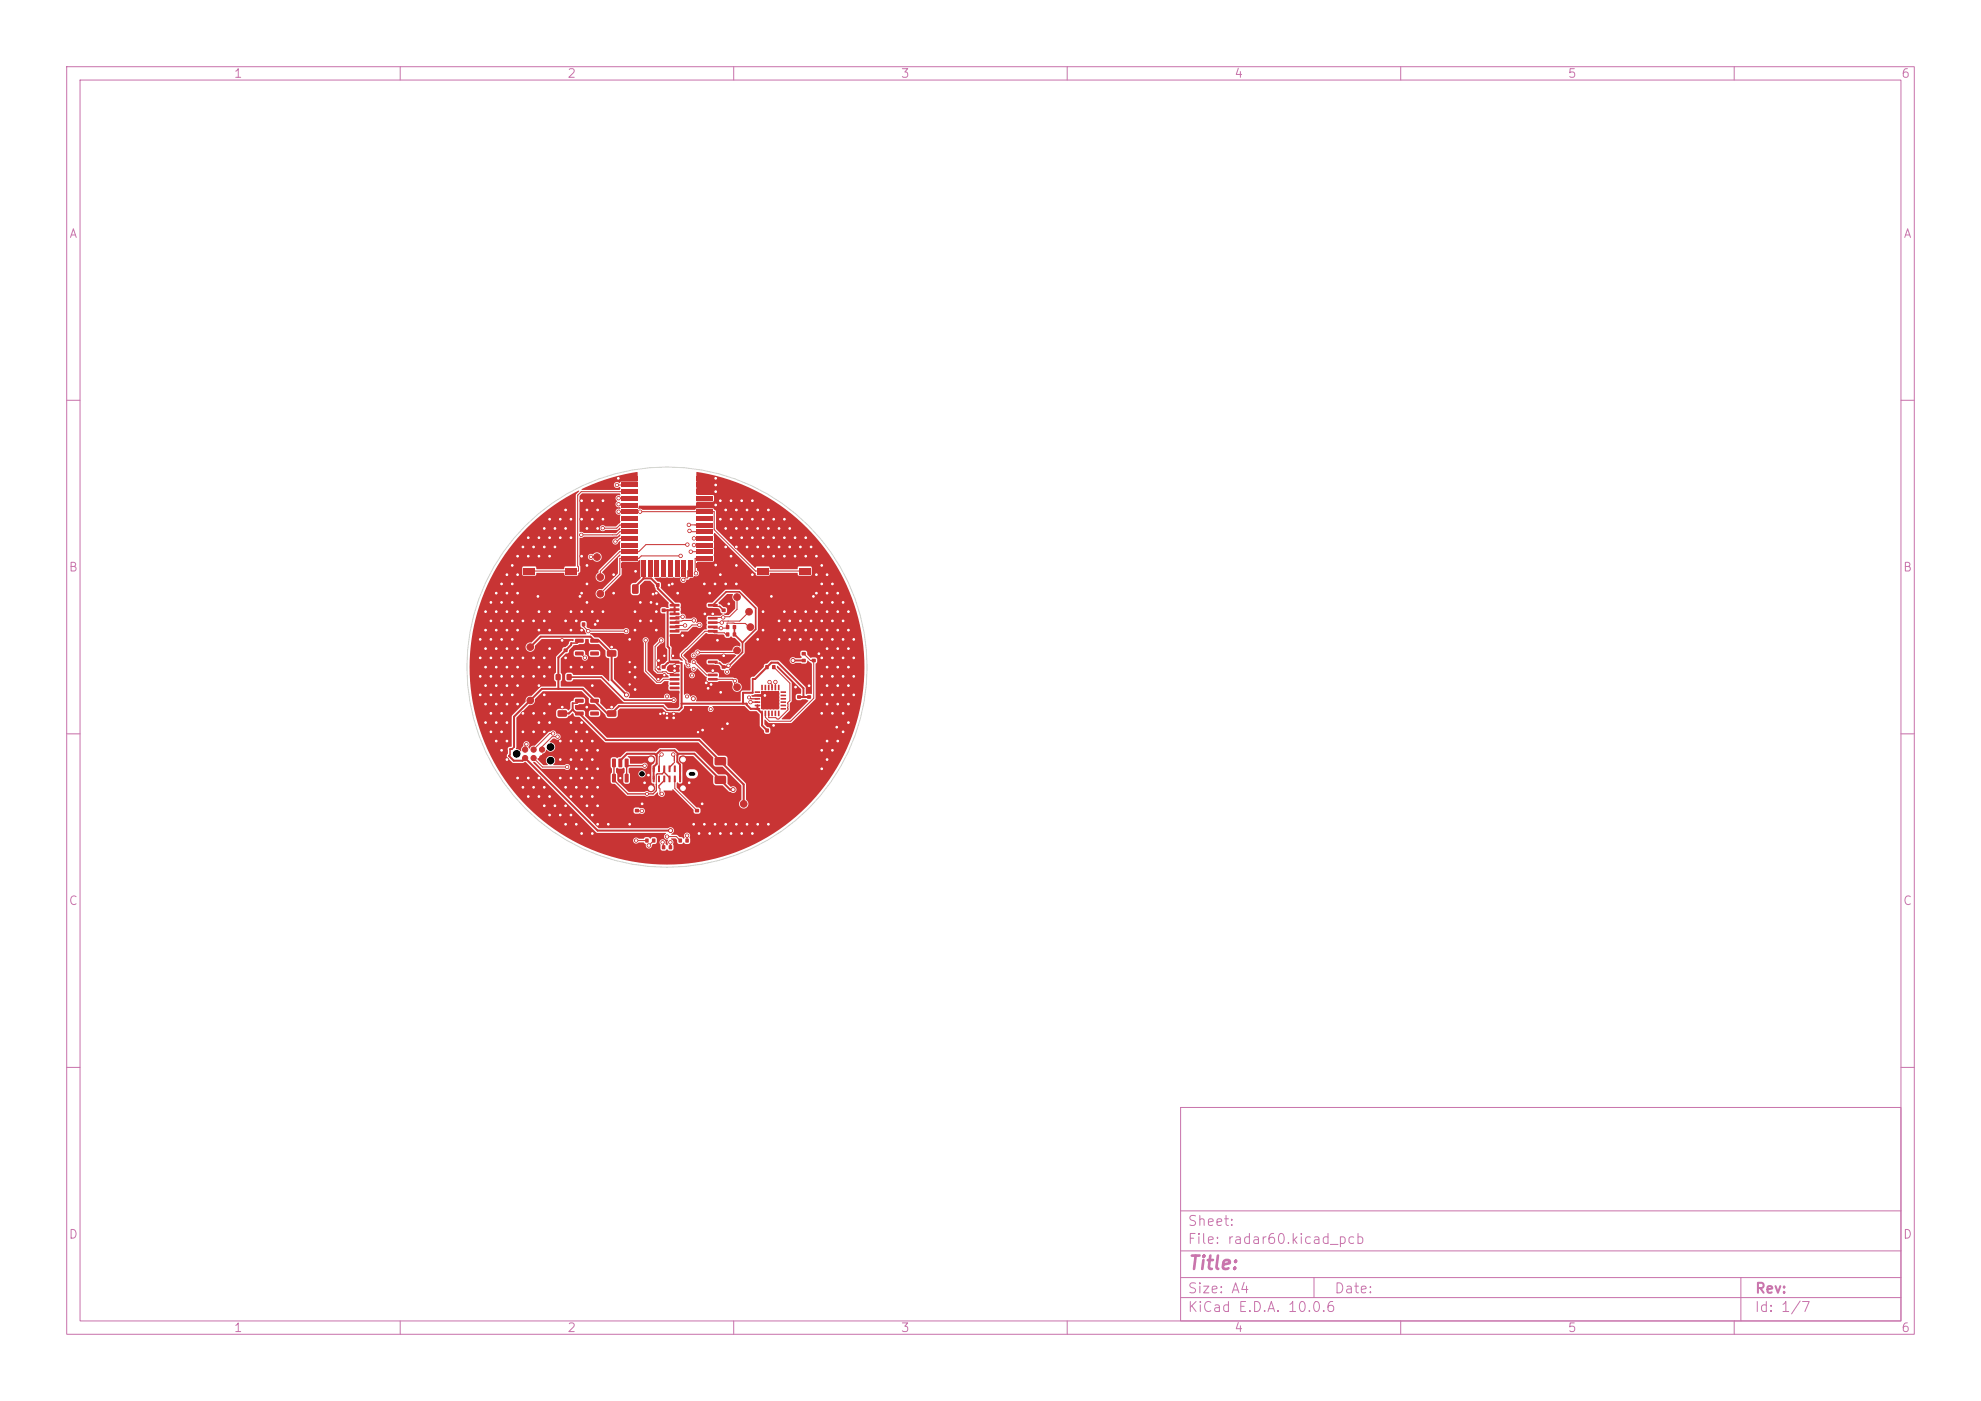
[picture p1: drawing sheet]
<svg xmlns="http://www.w3.org/2000/svg" width="297mm" height="210mm" viewBox="0 0 297 210" stroke-linecap="round" stroke-linejoin="round" font-family="sans-serif">
<defs><g id="words">
<text font-size="2" fill="#c872ab" x="178" y="190.8">Title:</text>
<g font-size="1.5" fill="#c872ab">
<text x="178" y="184.1">Sheet:</text>
<text x="178" y="186.8">File: radar60.kicad_pcb</text>
<text x="178" y="197">KiCad E.D.A. 10.0.6</text>
<text x="178" y="194.2">Size: A4</text>
<text x="200" y="194.2">Date:</text>
<text x="263" y="197">Id: 1/7</text>
<text x="263" y="194.2">Rev:</text>
</g>
<g font-size="1.3" fill="#c872ab">
<text x="35" y="12">1</text>
<text x="85" y="12">2</text>
<text x="135" y="12">3</text>
<text x="185" y="12">4</text>
<text x="235" y="12">5</text>
<text x="285" y="12">6</text>
<text x="10.3" y="36">A</text>
<text x="285.3" y="36">A</text>
<text x="10.2" y="86">B</text>
<text x="285.2" y="86">B</text>
<text x="10.2" y="136">C</text>
<text x="285.2" y="136">C</text>
<text x="10.2" y="186">D</text>
<text x="285.2" y="186">D</text>
<text x="35" y="200">1</text>
<text x="85" y="200">2</text>
<text x="135" y="200">3</text>
<text x="185" y="200">4</text>
<text x="235" y="200">5</text>
<text x="285" y="200">6</text>
</g>
</g></defs>
<g fill="none" stroke="#c872ab" stroke-width=".15">
<path d="M10 10h277v190h-277zM12 12h273v186h-273zM60 10v2M110 10v2M160 10v2M210 10v2M260 10v2M10 60h2M285 60h2M10 110h2M285 110h2M10 160h2"/>
<path d="M177 166h108v32h-108zM285 160h2M60 198v2M110 198v2M160 198v2M177 194.5h108M177 191.5h108M177 187.5h108M177 181.5h108M197 191.5v3M210 198v2M260 198v2"/>
<path d="M261 191.5v6.5"/>
</g>
<g fill="#c83434">
<path d="M113.2 103.6h.7l.1 .2-.8 .1z"/>
<path d="M113.2 104.1h.7l.1 .2-.8 .1z"/>
<path d="M113.2 104.6h.7l.1 .2-.8 .1z"/>
<path d="M113.2 105.1h.7l.1 .2-.8 .1z"/>
<path d="M113.2 105.6h.7l.1 .2-.8 .1z"/>
<path d="M113.2 106.1h.7l.1 .2-.8 .1z"/>
<path d="M114.1 106.5l.3 .1-.1 .7h-.2z"/>
<path d="M114.6 106.5l.3 .1-.1 .7h-.2z"/>
<path d="M115.1 106.5l.3 .1-.1 .7h-.2z"/>
<path d="M115.6 106.5l.3 .1-.1 .7h-.2z"/>
<path d="M116.1 106.5l.3 .1-.1 .7h-.2z"/>
<path d="M116.6 106.5l.3 .1-.1 .7h-.2z"/>
<path d="M117 106.1h.8v.2l-.7 .1z"/>
<path d="M117 105.6h.8v.2l-.7 .1z"/>
<path d="M117 105.1h.8v.2l-.7 .1z"/>
<path d="M117 104.6h.8v.2l-.7 .1z"/>
<path d="M117 104.1h.8v.2l-.7 .1z"/>
<path d="M117 103.6h.8v.2l-.7 .1z"/>
<path d="M116.6 102.7h.3l-.1 .8-.2-.1z"/>
<path d="M116.1 102.7h.3l-.1 .8-.2-.1z"/>
<path d="M115.6 102.7h.3l-.1 .8-.2-.1z"/>
<path d="M115.1 102.7h.3l-.1 .8-.2-.1z"/>
<path d="M114.6 102.7h.3l-.1 .8-.2-.1z"/>
<path d="M114.1 102.7h.3l-.1 .8-.2-.1z"/>
<path d="M114.2 103.7h2.6v2.6h-2.6z"/>
</g>
<circle cx="79.5" cy="105" r=".5" fill="#c83434" stroke="#c83434" stroke-width=".15"/>
<g fill="#c83434">
<path d="M101.8 125.7h.4v.6h-.4z"/>
<path d="M102.8 125.7h.4v.6h-.4z"/>
</g>
<circle cx="79.5" cy="97" r=".5" fill="#c83434" stroke="#c83434" stroke-width=".15"/>
<g fill="#c83434">
<path d="M109.9 93.7h.4v.6h-.4z"/>
<path d="M108.9 93.7h.4v.6h-.4z"/>
<path d="M121.7 98.8h.6v.4h-.6z"/>
<path d="M121.7 97.8h.6v.4h-.6z"/>
</g>
<circle cx="124.5" cy="109" r=".5" fill="#c83434" stroke="#c83434" stroke-width=".15"/>
<g fill="#c83434">
<path d="M98.4 87.4h.5v.6h-.5z"/>
<path d="M99.3 87.4h.5v.6h-.5z"/>
<path d="M108.2 91.2h.6v.5h-.6z"/>
<path d="M108.2 90.3h.6v.5h-.6z"/>
<path d="M114.8 109.2h.5v.6h-.5z"/>
<path d="M115.7 109.2h.5v.6h-.5z"/>
</g>
<circle cx="90" cy="86.5" r=".5" fill="#c83434" stroke="#c83434" stroke-width=".15"/>
<g fill="#c83434">
<path d="M84.5 97.2h.6v.5h-.6z"/>
<path d="M84.5 96.3h.6v.5h-.6z"/>
<path d="M86.2 104.8h1.2l.1 .5-.1 .1-1.1-.1-.1-.1z"/>
<path d="M86.2 105.7h1.2l.1 .5-.1 .1h-1.1l-.1-.1z"/>
<path d="M86.2 106.7h1.2l.1 .5-.1 .1-1.1-.1-.1-.1z"/>
<path d="M88.5 106.7h1.2l.1 .5-.1 .1-1.1-.1-.1-.1z"/>
<path d="M88.5 104.8h1.2l.1 .5-.1 .1-1.1-.1-.1-.1z"/>
</g>
<circle cx="110.5" cy="89.5" r=".5" fill="#c83434" stroke="#c83434" stroke-width=".15"/>
<g fill="#c83434">
<path d="M99.2 99.7h.6v.5h-.6z"/>
<path d="M99.2 98.8h.6v.5h-.6z"/>
</g>
<circle cx="110.5" cy="103" r=".5" fill="#c83434" stroke="#c83434" stroke-width=".15"/>
<g fill="#c83434">
<path d="M95.2 121.3h.6v.4h-.6z"/>
<path d="M95.2 120.3h.6v.4h-.6z"/>
</g>
<circle cx="111.5" cy="120.5" r=".5" fill="#c83434" stroke="#c83434" stroke-width=".15"/>
<g fill="#c83434">
<path d="M109.9 94.8h.4v.6h-.4z"/>
<path d="M108.9 94.8h.4v.6h-.4z"/>
<path d="M121 104.2h.6v.5h-.6z"/>
<path d="M121 103.3h.6v.5h-.6z"/>
<path d="M83.6 106.5h1.3l.1 .2v.6l-.2 .2-1.1-.1-.1-.2z"/>
<path d="M83.6 104.6h1.3l.1 .2v.6l-.2 .2-1.1-.1-.1-.2z"/>
<path d="M78.5 85.1h1.7v1h-1.7z"/>
<path d="M84.8 85.1h1.7v1h-1.7z"/>
<path d="M78.5 88.9h1.7v1h-1.7z"/>
<path d="M84.8 88.9h1.7v1h-1.7z"/>
</g>
<circle cx="110.5" cy="97.5" r=".5" fill="#c83434" stroke="#c83434" stroke-width=".15"/>
<g fill="#c83434">
<path d="M100.4 90.6l1.4-.1 .1 .4h-1.4z"/>
<path d="M100.4 91.2h1.4l.1 .3-1.4 .1z"/>
<path d="M100.4 91.9l1.4-.1 .1 .4h-1.4z"/>
<path d="M100.4 92.5h1.4l.1 .3-1.4 .1z"/>
<path d="M100.4 93.2l1.4-.1 .1 .4h-1.4z"/>
<path d="M100.4 93.8h1.4l.1 .3-1.4 .1z"/>
<path d="M100.4 94.5l1.4-.1 .1 .4h-1.4z"/>
<path d="M100.4 95.1h1.4l.1 .3-1.4 .1z"/>
<path d="M106.2 95.1h1.3l.1 .3-1.4 .1z"/>
<path d="M106.2 94.5l1.3-.1 .1 .4h-1.4z"/>
<path d="M106.2 93.8h1.3l.1 .3-1.4 .1z"/>
<path d="M106.2 93.2l1.3-.1 .1 .4h-1.4z"/>
<path d="M106.2 92.5h1.3l.1 .3-1.4 .1z"/>
<path d="M106.2 91.9l1.3-.1 .1 .4h-1.4z"/>
<path d="M106.2 91.2h1.3l.1 .3-1.4 .1z"/>
<path d="M106.2 90.6l1.3-.1 .1 .4h-1.4z"/>
<path d="M99.3 126.7h.4v.6h-.4z"/>
<path d="M100.3 126.7h.4v.6h-.4z"/>
</g>
<circle cx="90" cy="89" r=".5" fill="#c83434" stroke="#c83434" stroke-width=".15"/>
<g fill="#c83434">
<path d="M97.1 114.8h.3l-.1 .9h-.2z"/>
<path d="M97.9 114.8h.3l-.1 .9h-.2z"/>
<path d="M98.7 114.8h.2v.9h-.2z"/>
<path d="M99.5 114.8h.2v.9h-.3z"/>
<path d="M100.3 114.8h.2v.9h-.3z"/>
<path d="M101 114.8h.3v.9h-.3z"/>
<path d="M101.8 114.8h.3v.9h-.3z"/>
<path d="M102.6 114.8h.3v.9h-.3z"/>
<path d="M102.6 116.3h.3v1l-.3-.1z"/>
<path d="M101.8 116.3h.3v1l-.3-.1z"/>
<path d="M101 116.3h.3v1l-.3-.1z"/>
<path d="M100.3 116.3h.2v1l-.3-.1z"/>
<path d="M99.5 116.3h.2v1l-.3-.1z"/>
<path d="M98.7 116.3h.2v1l-.2-.1z"/>
<path d="M97.9 116.3h.3l-.1 1-.2-.1z"/>
<path d="M97.1 116.3h.3l-.1 1-.2-.1z"/>
</g>
<g fill="#c83434" stroke="#c83434" stroke-width=".15">
<circle cx="97.6" cy="113.9" r=".55"/>
<circle cx="97.6" cy="118.2" r=".55"/>
<circle cx="102.4" cy="113.9" r=".55"/>
<circle cx="102.4" cy="118.2" r=".55"/>
</g>
<g fill="#c83434">
<path d="M114.8 99.7h.4v.6h-.4z"/>
<path d="M115.8 99.7h.4v.6h-.4z"/>
<path d="M83.3 101.1h.7v.8h-.7z"/>
<path d="M85 101.1h.7v.8h-.7z"/>
<path d="M93.1 71.4h2.4v.6h-2.4z"/>
<path d="M93.1 72.4h2.4v.6h-2.4z"/>
<path d="M93.1 73.4h2.4v.6h-2.4z"/>
<path d="M93.1 74.4h2.4v.6h-2.4z"/>
<path d="M93.1 75.4h2.4v.6h-2.4z"/>
<path d="M93.1 76.4h2.4v.6h-2.4z"/>
<path d="M93.1 77.4h2.4v.6h-2.4z"/>
<path d="M93.1 78.4h2.4v.6h-2.4z"/>
<path d="M93.1 79.4h2.4v.6h-2.4z"/>
<path d="M93.1 80.4h2.4v.6h-2.4z"/>
<path d="M93.1 81.4h2.4v.6h-2.4z"/>
<path d="M93.1 82.4h2.4v.6h-2.4z"/>
<path d="M93.1 83.4h2.4v.6h-2.4z"/>
<path d="M93.1 84.4h2.4v.6h-2.4z"/>
<path d="M96.2 84h.6v2.4h-.6z"/>
<path d="M97.2 84h.6v2.4h-.6z"/>
<path d="M98.2 84h.6v2.4h-.6z"/>
<path d="M99.2 84h.6v2.4h-.6z"/>
<path d="M100.2 84h.6v2.4h-.6z"/>
<path d="M101.2 84h.6v2.4h-.6z"/>
<path d="M102.2 84h.6v2.4h-.6z"/>
<path d="M103.2 84h.6v2.4h-.6z"/>
<path d="M104.4 84.4h2.4v.6h-2.4z"/>
<path d="M104.4 83.4h2.4v.6h-2.4z"/>
<path d="M104.4 82.4h2.4v.6h-2.4z"/>
<path d="M104.4 81.4h2.4v.6h-2.4z"/>
<path d="M104.4 80.4h2.4v.6h-2.4z"/>
<path d="M104.4 79.4h2.4v.6h-2.4z"/>
<path d="M104.4 78.4h2.4v.6h-2.4z"/>
<path d="M104.4 77.4h2.4v.6h-2.4z"/>
<path d="M104.4 76.4h2.4v.6h-2.4z"/>
<path d="M104.4 75.4h2.4v.6h-2.4z"/>
<path d="M104.4 74.4h2.4v.6h-2.4z"/>
<path d="M104.4 73.4h2.4v.6h-2.4z"/>
<path d="M104.4 72.4h2.4v.6h-2.4z"/>
<path d="M104.4 71.4h2.4v.6h-2.4z"/>
</g>
<g fill="#c83434" stroke="#c83434" stroke-width=".15">
<circle cx="78.7" cy="113.6" r=".39"/>
<circle cx="78.7" cy="112.4" r=".39"/>
<circle cx="80" cy="113.6" r=".39"/>
<circle cx="80" cy="112.4" r=".39"/>
<circle cx="81.3" cy="113.6" r=".39"/>
<circle cx="81.3" cy="112.4" r=".39"/>
</g>
<g fill="#c83434">
<path d="M119.5 104.2h.6v.5h-.6z"/>
<path d="M119.5 103.3h.6v.5h-.6z"/>
<path d="M86.2 95.8h1.2l.1 .5-.1 .1-1.1-.1-.1-.1z"/>
<path d="M86.2 96.7h1.2l.1 .5-.1 .1h-1.1l-.1-.1z"/>
<path d="M86.2 97.7h1.2l.1 .5-.1 .1-1.1-.1-.1-.1z"/>
<path d="M88.5 97.7h1.2l.1 .5-.1 .1-1.1-.1-.1-.1z"/>
<path d="M88.5 95.8h1.2l.1 .5-.1 .1-1.1-.1-.1-.1z"/>
<path d="M91 106.5h1.3l.1 .2v.6l-.2 .2-1.1-.1-.1-.2z"/>
<path d="M91 104.6h1.3l.1 .2v.6l-.2 .2-1.1-.1-.1-.2z"/>
<path d="M108.2 99.7h.6v.5h-.6z"/>
<path d="M108.2 98.8h.6v.5h-.6z"/>
</g>
<circle cx="89.5" cy="83.5" r=".5" fill="#c83434" stroke="#c83434" stroke-width=".15"/>
<g fill="#c83434">
<path d="M94.8 87.6h.7l.2 .1 .1 1.1-.2 .2h-.6l-.2-.1z"/>
<path d="M96.7 87.6h.7l.2 .1 .1 1.1-.2 .2h-.6l-.2-.1z"/>
<path d="M120.2 98.8h.6v.4h-.6z"/>
<path d="M120.2 97.8h.6v.4h-.6z"/>
</g>
<circle cx="112.3" cy="91.7" r=".5" fill="#c83434" stroke="#c83434" stroke-width=".15"/>
<g fill="#c83434">
<path d="M87.3 93.3h.4v.6h-.4z"/>
<path d="M88.3 93.3h.4v.6h-.4z"/>
<path d="M99.2 91.2h.6v.5h-.6z"/>
<path d="M99.2 90.3h.6v.5h-.6z"/>
<path d="M100.4 99.1l1.4-.1 .1 .4h-1.4z"/>
<path d="M100.4 99.7h1.4l.1 .3-1.4 .1z"/>
<path d="M100.4 100.4l1.4-.1 .1 .4h-1.4z"/>
<path d="M100.4 101h1.4l.1 .3-1.4 .1z"/>
<path d="M100.4 101.7l1.4-.1 .1 .4h-1.4z"/>
<path d="M100.4 102.3h1.4l.1 .3-1.4 .1z"/>
<path d="M100.4 103l1.4-.1 .1 .4h-1.4z"/>
<path d="M100.4 103.6h1.4l.1 .3-1.4 .1z"/>
<path d="M106.2 103.6h1.3l.1 .3-1.4 .1z"/>
<path d="M106.2 103l1.3-.1 .1 .4h-1.4z"/>
<path d="M106.2 102.3h1.3l.1 .3-1.4 .1z"/>
<path d="M106.2 101.7l1.3-.1 .1 .4h-1.4z"/>
<path d="M106.2 101h1.3l.1 .3-1.4 .1z"/>
<path d="M106.2 100.4l1.3-.1 .1 .4h-1.4z"/>
<path d="M106.2 99.7h1.3l.1 .3-1.4 .1z"/>
<path d="M106.2 99.1l1.3-.1 .1 .4h-1.4z"/>
</g>
<circle cx="112.5" cy="94" r=".5" fill="#c83434" stroke="#c83434" stroke-width=".15"/>
<g fill="#c83434">
<path d="M113.5 85.1h1.7v1h-1.7z"/>
<path d="M119.8 85.1h1.7v1h-1.7z"/>
<path d="M113.5 88.9h1.7v1h-1.7z"/>
<path d="M119.8 88.9h1.7v1h-1.7z"/>
<path d="M91 97.5h1.3l.1 .2v.6l-.2 .2-1.1-.1-.1-.2z"/>
<path d="M91 95.6h1.3l.1 .2v.6l-.2 .2-1.1-.1-.1-.2z"/>
<path d="M107.2 116.3h1.5l.2 .2v.9l-.3 .1h-1.3l-.2-.2z"/>
<path d="M107.2 113.5h1.5l.2 .2v.9l-.3 .1h-1.3l-.2-.2z"/>
<path d="M91.8 116h.4l.1 .1 .1 1.1-.1 .1-.5-.1z"/>
<path d="M92.7 116h.4l.2 .1v1.1l-.1 .1-.5-.1z"/>
<path d="M93.7 116h.4l.1 .1 .1 1.1-.1 .1-.5-.1z"/>
<path d="M93.7 113.7h.4l.1 .1 .1 1.1-.1 .1-.5-.1z"/>
<path d="M92.7 113.7h.4l.2 .1v1.1l-.1 .1-.5-.1z"/>
<path d="M91.8 113.7h.4l.1 .1 .1 1.1-.1 .1-.5-.1z"/>
<path d="M104.2 121.3h.6v.4h-.6z"/>
<path d="M104.2 120.3h.6v.4h-.6z"/>
<path d="M96.8 125.7h.4v.6h-.4z"/>
<path d="M97.8 125.7h.4v.6h-.4z"/>
</g>
<g fill="#c83434" stroke="#c83434" stroke-width=".15">
<circle cx="105.3" cy="109.4" r=".25"/>
<circle cx="99.6" cy="101.2" r=".23"/>
<circle cx="96.3" cy="120.5" r=".25"/>
<circle cx="82.4" cy="108.3" r=".25"/>
<circle cx="81.6" cy="118" r=".25"/>
<circle cx="86.4" cy="109.7" r=".25"/>
<circle cx="96.6" cy="117.3" r=".25"/>
<circle cx="76.8" cy="98.6" r=".25"/>
<circle cx="80.8" cy="80.6" r=".25"/>
<circle cx="107.2" cy="87.5" r=".25"/>
<circle cx="112.8" cy="83.4" r=".25"/>
<circle cx="127.2" cy="97.2" r=".25"/>
<circle cx="100.3" cy="87.7" r=".25"/>
<circle cx="73.6" cy="90.3" r=".25"/>
<circle cx="84.3" cy="106" r=".25"/>
<circle cx="110.4" cy="79.2" r=".25"/>
<circle cx="87.2" cy="94.5" r=".25"/>
<circle cx="109.6" cy="75.1" r=".25"/>
<circle cx="119.2" cy="80.6" r=".25"/>
<circle cx="112.8" cy="80.6" r=".25"/>
<circle cx="72.8" cy="105.5" r=".25"/>
<circle cx="84" cy="113.9" r=".25"/>
<circle cx="87.2" cy="83.4" r=".25"/>
<circle cx="74.4" cy="97.2" r=".25"/>
<circle cx="80.8" cy="116.6" r=".25"/>
<circle cx="82.4" cy="91.7" r=".25"/>
<circle cx="123.2" cy="106.9" r=".25"/>
<circle cx="107.3" cy="71.7" r=".25"/>
<circle cx="78.4" cy="109.7" r=".25"/>
<circle cx="123.2" cy="87.5" r=".25"/>
<circle cx="88.8" cy="124.9" r=".25"/>
<circle cx="87.2" cy="91.7" r=".25"/>
<circle cx="73.6" cy="106.9" r=".25"/>
<circle cx="104.6" cy="109.8" r=".22"/>
<circle cx="94.4" cy="102.6" r=".22"/>
<circle cx="106.4" cy="124.9" r=".25"/>
<circle cx="125.6" cy="97.2" r=".25"/>
<circle cx="82.4" cy="97.2" r=".25"/>
<circle cx="77.6" cy="102.8" r=".25"/>
<circle cx="110.4" cy="82" r=".25"/>
<circle cx="72.8" cy="108.3" r=".25"/>
<circle cx="80" cy="93.1" r=".25"/>
<circle cx="124.8" cy="98.6" r=".25"/>
<circle cx="92" cy="86.1" r=".25"/>
<circle cx="100" cy="107.6" r=".25"/>
<circle cx="123.2" cy="95.8" r=".25"/>
<circle cx="88" cy="87.5" r=".25"/>
<circle cx="88.8" cy="75.1" r=".25"/>
<circle cx="125.4" cy="109" r=".25"/>
<circle cx="123.2" cy="115.2" r=".25"/>
<circle cx="124.8" cy="90.3" r=".25"/>
<circle cx="76" cy="91.7" r=".25"/>
<circle cx="112" cy="76.4" r=".25"/>
<circle cx="116.8" cy="82" r=".25"/>
<circle cx="120.8" cy="94.5" r=".25"/>
<circle cx="81.6" cy="98.6" r=".25"/>
<circle cx="97.2" cy="116.2" r=".25"/>
<circle cx="108.8" cy="123.6" r=".25"/>
<circle cx="120.8" cy="91.7" r=".25"/>
<circle cx="81.6" cy="106.9" r=".25"/>
<circle cx="88" cy="79.2" r=".25"/>
<circle cx="81.6" cy="101.4" r=".25"/>
<circle cx="88" cy="115.2" r=".25"/>
<circle cx="93" cy="116.6" r=".22"/>
<circle cx="87.2" cy="77.8" r=".25"/>
<circle cx="88" cy="84.8" r=".25"/>
<circle cx="110.4" cy="84.8" r=".25"/>
<circle cx="110.4" cy="123.6" r=".25"/>
<circle cx="119.2" cy="94.5" r=".25"/>
<circle cx="124.8" cy="112.5" r=".25"/>
<circle cx="76" cy="100" r=".25"/>
<circle cx="82.4" cy="80.6" r=".25"/>
<circle cx="74.4" cy="88.9" r=".25"/>
<circle cx="110.4" cy="76.4" r=".25"/>
<circle cx="101" cy="107.6" r=".25"/>
<circle cx="85.6" cy="77.8" r=".25"/>
<circle cx="123.2" cy="104.2" r=".25"/>
<circle cx="108" cy="75.1" r=".25"/>
<circle cx="74.4" cy="94.5" r=".25"/>
<circle cx="77.6" cy="91.7" r=".25"/>
<circle cx="89.2" cy="93.6" r=".25"/>
<circle cx="95.2" cy="103.4" r=".25"/>
<circle cx="121.6" cy="93.1" r=".25"/>
<circle cx="84" cy="122.2" r=".25"/>
<circle cx="95.3" cy="85.6" r=".25"/>
<circle cx="98.7" cy="101.8" r=".22"/>
<circle cx="80.8" cy="94.5" r=".25"/>
<circle cx="79.2" cy="80.6" r=".25"/>
<circle cx="120.8" cy="83.4" r=".25"/>
<circle cx="82.4" cy="105.5" r=".25"/>
<circle cx="89.6" cy="112.5" r=".25"/>
<circle cx="90.4" cy="91.7" r=".25"/>
<circle cx="96" cy="93.1" r=".25"/>
<circle cx="78.4" cy="98.6" r=".25"/>
<circle cx="99" cy="107" r=".23"/>
<circle cx="124.8" cy="106.9" r=".25"/>
<circle cx="87.2" cy="111.1" r=".25"/>
<circle cx="105.9" cy="102.4" r=".25"/>
<circle cx="125.6" cy="100" r=".25"/>
<circle cx="75.2" cy="109.7" r=".25"/>
<circle cx="91.7" cy="97" r=".25"/>
<circle cx="117.6" cy="91.7" r=".25"/>
<circle cx="85.6" cy="108.3" r=".25"/>
<circle cx="107.3" cy="73.7" r=".25"/>
<circle cx="121.6" cy="82" r=".25"/>
<circle cx="77.6" cy="83.4" r=".25"/>
<circle cx="98.7" cy="99" r=".25"/>
<circle cx="123.2" cy="101.4" r=".25"/>
<circle cx="84.8" cy="93.1" r=".25"/>
<circle cx="124.8" cy="93.1" r=".25"/>
<circle cx="99.6" cy="98.3" r=".23"/>
<circle cx="100.8" cy="87.5" r=".25"/>
<circle cx="87.2" cy="108.3" r=".25"/>
<circle cx="84.3" cy="96" r=".25"/>
<circle cx="88.8" cy="111.1" r=".25"/>
<circle cx="120" cy="93.1" r=".25"/>
<circle cx="122" cy="89.4" r=".25"/>
<circle cx="115.7" cy="89.4" r=".25"/>
<circle cx="89.6" cy="79.2" r=".25"/>
<circle cx="84.8" cy="79.2" r=".25"/>
<circle cx="76.8" cy="90.3" r=".25"/>
<circle cx="125.6" cy="105.5" r=".25"/>
<circle cx="92.7" cy="71.7" r=".25"/>
<circle cx="75.2" cy="112.5" r=".25"/>
<circle cx="85.6" cy="111.1" r=".25"/>
<circle cx="113.6" cy="95.8" r=".25"/>
<circle cx="76" cy="113.9" r=".25"/>
<circle cx="73.6" cy="95.8" r=".25"/>
<circle cx="95.2" cy="91.7" r=".25"/>
<circle cx="74.4" cy="102.8" r=".25"/>
<circle cx="75.2" cy="106.9" r=".25"/>
<circle cx="75.2" cy="104.2" r=".25"/>
<circle cx="74.4" cy="105.5" r=".25"/>
<circle cx="87.2" cy="119.4" r=".25"/>
<circle cx="78.4" cy="93.1" r=".25"/>
<circle cx="84" cy="77.8" r=".25"/>
<circle cx="105.3" cy="120.5" r=".25"/>
<circle cx="85.6" cy="100" r=".25"/>
<circle cx="85.6" cy="122.2" r=".25"/>
<circle cx="74.4" cy="91.7" r=".25"/>
<circle cx="99.5" cy="106.9" r=".25"/>
<circle cx="117.6" cy="77.8" r=".25"/>
<circle cx="127.2" cy="108.3" r=".25"/>
<circle cx="107.3" cy="72.7" r=".25"/>
<circle cx="75.2" cy="95.8" r=".25"/>
<circle cx="84.8" cy="76.4" r=".25"/>
<circle cx="119.2" cy="83.4" r=".25"/>
<circle cx="111.2" cy="77.8" r=".25"/>
<circle cx="87.2" cy="124.9" r=".25"/>
<circle cx="105.6" cy="123.6" r=".25"/>
<circle cx="109.6" cy="77.8" r=".25"/>
<circle cx="114.4" cy="91.7" r=".25"/>
<circle cx="76.8" cy="104.2" r=".25"/>
<circle cx="91.2" cy="123.6" r=".25"/>
<circle cx="108" cy="77.8" r=".25"/>
<circle cx="113.6" cy="123.6" r=".25"/>
<circle cx="116" cy="108.7" r=".25"/>
<circle cx="77.6" cy="86.1" r=".25"/>
<circle cx="97.9" cy="89.1" r=".25"/>
<circle cx="125.6" cy="88.9" r=".25"/>
<circle cx="108" cy="124.9" r=".25"/>
<circle cx="108.3" cy="109.2" r=".23"/>
<circle cx="101.1" cy="99.9" r=".25"/>
<circle cx="128" cy="101.4" r=".25"/>
<circle cx="72.8" cy="100" r=".25"/>
<circle cx="87" cy="89.4" r=".25"/>
<circle cx="116" cy="83.4" r=".25"/>
<circle cx="97.6" cy="93.1" r=".25"/>
<circle cx="127.2" cy="105.5" r=".25"/>
<circle cx="97.6" cy="90.3" r=".25"/>
<circle cx="86.4" cy="115.2" r=".25"/>
<circle cx="88.8" cy="102.8" r=".25"/>
<circle cx="72" cy="98.6" r=".25"/>
<circle cx="127.2" cy="100" r=".25"/>
<circle cx="80" cy="106.9" r=".25"/>
<circle cx="85.6" cy="91.7" r=".25"/>
<circle cx="80.8" cy="102.8" r=".25"/>
<circle cx="72.8" cy="94.5" r=".25"/>
<circle cx="122.4" cy="94.5" r=".25"/>
<circle cx="109.3" cy="90.5" r=".25"/>
<circle cx="106.6" cy="102.6" r=".25"/>
<circle cx="79.2" cy="119.4" r=".25"/>
<circle cx="127.2" cy="102.8" r=".25"/>
<circle cx="81.6" cy="79.2" r=".25"/>
<circle cx="76.8" cy="87.5" r=".25"/>
<circle cx="107.6" cy="96" r=".25"/>
<circle cx="102.3" cy="95.3" r=".25"/>
<circle cx="72.8" cy="91.7" r=".25"/>
<circle cx="77.6" cy="97.2" r=".25"/>
<circle cx="122.4" cy="88.9" r=".25"/>
<circle cx="77.6" cy="100" r=".25"/>
<circle cx="98.4" cy="91.7" r=".25"/>
<circle cx="81.6" cy="104.2" r=".25"/>
<circle cx="128" cy="95.8" r=".25"/>
<circle cx="112.8" cy="75.1" r=".25"/>
<circle cx="80.8" cy="91.7" r=".25"/>
<circle cx="108.8" cy="87.5" r=".25"/>
<circle cx="76" cy="97.2" r=".25"/>
<circle cx="108.5" cy="98.3" r=".25"/>
<circle cx="72" cy="101.4" r=".25"/>
<circle cx="75.2" cy="93.1" r=".25"/>
<circle cx="94.4" cy="99.2" r=".22"/>
<circle cx="72.8" cy="97.2" r=".25"/>
<circle cx="76.8" cy="101.4" r=".25"/>
<circle cx="89.6" cy="76.4" r=".25"/>
<circle cx="106.9" cy="100.5" r=".25"/>
<circle cx="72.8" cy="102.8" r=".25"/>
<circle cx="82.4" cy="122.2" r=".25"/>
<circle cx="76" cy="86.1" r=".25"/>
<circle cx="76" cy="94.5" r=".25"/>
<circle cx="108" cy="86.1" r=".25"/>
<circle cx="118.4" cy="93.1" r=".25"/>
<circle cx="124" cy="91.7" r=".25"/>
<circle cx="126.4" cy="98.6" r=".25"/>
<circle cx="81.6" cy="109.7" r=".25"/>
<circle cx="86.4" cy="123.6" r=".25"/>
<circle cx="117.6" cy="80.6" r=".25"/>
<circle cx="87.2" cy="100" r=".25"/>
<circle cx="87.2" cy="113.9" r=".25"/>
<circle cx="116" cy="77.8" r=".25"/>
<circle cx="119.3" cy="103" r=".25"/>
<circle cx="112" cy="79.2" r=".25"/>
<circle cx="126.4" cy="104.2" r=".25"/>
<circle cx="124.8" cy="87.5" r=".25"/>
<circle cx="112.8" cy="86.1" r=".25"/>
<circle cx="122.4" cy="91.7" r=".25"/>
<circle cx="81.6" cy="82" r=".25"/>
<circle cx="110.4" cy="87.5" r=".25"/>
<circle cx="89.6" cy="93.1" r=".25"/>
<circle cx="116.8" cy="79.2" r=".25"/>
<circle cx="98.4" cy="94.5" r=".25"/>
<circle cx="112" cy="82" r=".25"/>
<circle cx="112" cy="123.6" r=".25"/>
<circle cx="88" cy="76.4" r=".25"/>
<circle cx="104" cy="123.6" r=".25"/>
<circle cx="126.4" cy="109.7" r=".25"/>
<circle cx="100.9" cy="98.3" r=".23"/>
<circle cx="73.6" cy="101.4" r=".25"/>
<circle cx="73.6" cy="98.6" r=".25"/>
<circle cx="88.8" cy="122.2" r=".25"/>
<circle cx="89.6" cy="118" r=".25"/>
<circle cx="101.6" cy="88.9" r=".25"/>
<circle cx="76" cy="105.5" r=".25"/>
<circle cx="77.6" cy="116.6" r=".25"/>
<circle cx="114.4" cy="80.6" r=".25"/>
<circle cx="113.6" cy="82" r=".25"/>
<circle cx="94.4" cy="95.8" r=".25"/>
<circle cx="72" cy="95.8" r=".25"/>
<circle cx="118.4" cy="82" r=".25"/>
<circle cx="124" cy="88.9" r=".25"/>
<circle cx="108" cy="103.8" r=".25"/>
<circle cx="84.8" cy="118" r=".25"/>
<circle cx="95.2" cy="94.5" r=".25"/>
<circle cx="80" cy="98.6" r=".25"/>
<circle cx="112.8" cy="77.8" r=".25"/>
<circle cx="106.2" cy="103.2" r=".25"/>
<circle cx="100" cy="107" r=".23"/>
<circle cx="80.8" cy="119.4" r=".25"/>
<circle cx="126.4" cy="101.4" r=".25"/>
<circle cx="81.6" cy="93.1" r=".25"/>
<circle cx="113.6" cy="76.4" r=".25"/>
<circle cx="75.2" cy="101.4" r=".25"/>
<circle cx="79.2" cy="83.4" r=".25"/>
<circle cx="98.7" cy="100" r=".22"/>
<circle cx="114.7" cy="104.3" r=".25"/>
<circle cx="115.2" cy="82" r=".25"/>
<circle cx="123.2" cy="84.8" r=".25"/>
<circle cx="76" cy="88.9" r=".25"/>
<circle cx="90.4" cy="77.8" r=".25"/>
<circle cx="94.4" cy="100.7" r=".22"/>
<circle cx="116.8" cy="95.8" r=".25"/>
<circle cx="82.4" cy="100" r=".25"/>
<circle cx="124.8" cy="104.2" r=".25"/>
<circle cx="107.3" cy="75.7" r=".25"/>
<circle cx="77.6" cy="88.9" r=".25"/>
<circle cx="114.4" cy="77.8" r=".25"/>
<circle cx="126.4" cy="106.9" r=".25"/>
<circle cx="84.8" cy="123.6" r=".25"/>
<circle cx="124" cy="105.5" r=".25"/>
<circle cx="89.6" cy="115.2" r=".25"/>
<circle cx="86.4" cy="118" r=".25"/>
<circle cx="103.6" cy="106.4" r=".22"/>
<circle cx="121.6" cy="95.8" r=".25"/>
<circle cx="83.2" cy="120.8" r=".25"/>
<circle cx="115.2" cy="79.2" r=".25"/>
<circle cx="113.6" cy="79.2" r=".25"/>
<circle cx="98.4" cy="88.9" r=".25"/>
<circle cx="109.1" cy="108.5" r=".25"/>
<circle cx="85.6" cy="113.9" r=".25"/>
<circle cx="76" cy="108.3" r=".25"/>
<circle cx="120.8" cy="80.6" r=".25"/>
<circle cx="124" cy="97.2" r=".25"/>
<circle cx="82.4" cy="119.4" r=".25"/>
<circle cx="124.8" cy="95.8" r=".25"/>
<circle cx="76.8" cy="95.8" r=".25"/>
<circle cx="88.8" cy="113.9" r=".25"/>
<circle cx="77.6" cy="94.5" r=".25"/>
<circle cx="83.2" cy="82" r=".25"/>
<circle cx="85.6" cy="116.6" r=".25"/>
<circle cx="126.4" cy="93.1" r=".25"/>
<circle cx="124" cy="100" r=".25"/>
<circle cx="87.2" cy="116.6" r=".25"/>
<circle cx="109.6" cy="124.9" r=".25"/>
<circle cx="111.2" cy="124.9" r=".25"/>
<circle cx="90.4" cy="75.1" r=".25"/>
<circle cx="116" cy="80.6" r=".25"/>
<circle cx="105.7" cy="92" r=".25"/>
<circle cx="80.6" cy="89.4" r=".25"/>
<circle cx="84" cy="116.6" r=".25"/>
<circle cx="103.3" cy="117.3" r=".25"/>
<circle cx="86.4" cy="93.1" r=".25"/>
<circle cx="91.7" cy="106" r=".25"/>
<circle cx="73.6" cy="104.2" r=".25"/>
<circle cx="88.8" cy="91.7" r=".25"/>
<circle cx="112.8" cy="124.9" r=".25"/>
<circle cx="87.2" cy="88.9" r=".25"/>
<circle cx="85.6" cy="94.5" r=".25"/>
<circle cx="123.2" cy="112.5" r=".25"/>
<circle cx="80" cy="109.7" r=".25"/>
<circle cx="127.2" cy="91.7" r=".25"/>
<circle cx="120" cy="82" r=".25"/>
<circle cx="74.4" cy="108.3" r=".25"/>
<circle cx="125.6" cy="94.5" r=".25"/>
<circle cx="124.8" cy="101.4" r=".25"/>
<circle cx="115.2" cy="76.4" r=".25"/>
<circle cx="108.8" cy="82" r=".25"/>
<circle cx="108.8" cy="76.4" r=".25"/>
<circle cx="124" cy="111.1" r=".25"/>
<circle cx="114.4" cy="83.4" r=".25"/>
<circle cx="80" cy="82" r=".25"/>
<circle cx="122.4" cy="86.1" r=".25"/>
<circle cx="79.2" cy="116.6" r=".25"/>
<circle cx="76" cy="102.8" r=".25"/>
<circle cx="78.4" cy="101.4" r=".25"/>
<circle cx="95.2" cy="100" r=".25"/>
<circle cx="122.4" cy="83.4" r=".25"/>
<circle cx="128" cy="104.2" r=".25"/>
<circle cx="85.6" cy="80.6" r=".25"/>
<circle cx="74.4" cy="100" r=".25"/>
<circle cx="123.2" cy="98.6" r=".25"/>
<circle cx="76" cy="111.1" r=".25"/>
<circle cx="80.8" cy="108.3" r=".25"/>
<circle cx="126.4" cy="95.8" r=".25"/>
<circle cx="80" cy="101.4" r=".25"/>
<circle cx="111.2" cy="80.6" r=".25"/>
<circle cx="128" cy="98.6" r=".25"/>
<circle cx="124" cy="94.5" r=".25"/>
<circle cx="82.4" cy="77.8" r=".25"/>
<circle cx="89.6" cy="120.8" r=".25"/>
<circle cx="82.4" cy="94.5" r=".25"/>
<circle cx="84" cy="111.1" r=".25"/>
<circle cx="80.8" cy="83.4" r=".25"/>
<circle cx="125.6" cy="111.1" r=".25"/>
<circle cx="109.6" cy="83.4" r=".25"/>
<circle cx="74.4" cy="111.1" r=".25"/>
<circle cx="88.8" cy="119.4" r=".25"/>
<circle cx="88" cy="106" r=".25"/>
<circle cx="92" cy="88.9" r=".25"/>
<circle cx="76.8" cy="93.1" r=".25"/>
<circle cx="105.6" cy="87.5" r=".25"/>
<circle cx="84.8" cy="98.6" r=".25"/>
<circle cx="85.6" cy="119.4" r=".25"/>
<circle cx="123.2" cy="90.3" r=".25"/>
<circle cx="78.4" cy="82" r=".25"/>
<circle cx="75.2" cy="98.6" r=".25"/>
<circle cx="118.4" cy="79.2" r=".25"/>
<circle cx="80" cy="118" r=".25"/>
<circle cx="124" cy="86.1" r=".25"/>
<circle cx="87.2" cy="75.1" r=".25"/>
<circle cx="120" cy="95.8" r=".25"/>
<circle cx="104.8" cy="124.9" r=".25"/>
<circle cx="116.8" cy="93.1" r=".25"/>
<circle cx="115.2" cy="123.6" r=".25"/>
<circle cx="78.4" cy="106.9" r=".25"/>
<circle cx="106.4" cy="88.9" r=".25"/>
<circle cx="117.6" cy="94.5" r=".25"/>
<circle cx="89.6" cy="123.6" r=".25"/>
<circle cx="101.1" cy="100.5" r=".25"/>
<circle cx="127.2" cy="94.5" r=".25"/>
<circle cx="88.8" cy="100" r=".25"/>
<circle cx="75.2" cy="90.3" r=".25"/>
<circle cx="125.6" cy="102.8" r=".25"/>
<circle cx="88" cy="120.8" r=".25"/>
<circle cx="107.2" cy="123.6" r=".25"/>
<circle cx="107.3" cy="84.7" r=".25"/>
<circle cx="84" cy="80.6" r=".25"/>
<circle cx="123.2" cy="93.1" r=".25"/>
<circle cx="88.8" cy="77.8" r=".25"/>
<circle cx="88" cy="90.3" r=".25"/>
<circle cx="126.4" cy="90.3" r=".25"/>
<circle cx="122.8" cy="98" r=".25"/>
<circle cx="125.6" cy="91.7" r=".25"/>
<circle cx="80.8" cy="100" r=".25"/>
<circle cx="95.2" cy="101.5" r=".25"/>
<circle cx="72" cy="104.2" r=".25"/>
<circle cx="88.8" cy="116.6" r=".25"/>
<circle cx="111.2" cy="75.1" r=".25"/>
<circle cx="83.2" cy="79.2" r=".25"/>
<circle cx="121.3" cy="102.8" r=".25"/>
<circle cx="73.6" cy="93.1" r=".25"/>
<circle cx="88" cy="118" r=".25"/>
<circle cx="84.8" cy="120.8" r=".25"/>
<circle cx="124" cy="113.9" r=".25"/>
<circle cx="108.8" cy="79.2" r=".25"/>
<circle cx="114.4" cy="94.5" r=".25"/>
<circle cx="88" cy="112.5" r=".25"/>
<circle cx="124" cy="102.8" r=".25"/>
<circle cx="98.5" cy="90.5" r=".25"/>
<circle cx="117.6" cy="83.4" r=".25"/>
<circle cx="86.4" cy="112.5" r=".25"/>
<circle cx="96" cy="90.3" r=".25"/>
<circle cx="73.6" cy="109.7" r=".25"/>
<circle cx="77.6" cy="105.5" r=".25"/>
<circle cx="94.4" cy="123.6" r=".25"/>
<circle cx="88" cy="109.7" r=".25"/>
<circle cx="119.2" cy="91.7" r=".25"/>
<circle cx="78.4" cy="118" r=".25"/>
<circle cx="109.6" cy="80.6" r=".25"/>
<circle cx="82.4" cy="83.4" r=".25"/>
<circle cx="118.4" cy="95.8" r=".25"/>
<circle cx="76.8" cy="84.8" r=".25"/>
<circle cx="81.6" cy="120.8" r=".25"/>
<circle cx="106.9" cy="92" r=".25"/>
<circle cx="75.2" cy="87.5" r=".25"/>
<circle cx="101" cy="107" r=".23"/>
<circle cx="112.3" cy="104.5" r=".23"/>
<circle cx="97" cy="119" r=".23"/>
<circle cx="96.6" cy="114.8" r=".25"/>
<circle cx="99.2" cy="119" r=".25"/>
<circle cx="112.5" cy="105.3" r=".25"/>
<circle cx="100.9" cy="113.1" r=".25"/>
<circle cx="100.5" cy="124.5" r=".3"/>
<circle cx="103.1" cy="81.6" r=".25"/>
<circle cx="116.3" cy="102.2" r=".25"/>
<circle cx="115.4" cy="102.2" r=".25"/>
<circle cx="102" cy="83.3" r=".25"/>
<circle cx="92.7" cy="74.7" r=".25"/>
<circle cx="100" cy="125.4" r=".25"/>
<circle cx="103" cy="125.3" r=".25"/>
<circle cx="93.9" cy="104.2" r=".3"/>
<circle cx="103.9" cy="104.7" r=".3"/>
<circle cx="109.2" cy="99.8" r=".25"/>
<circle cx="106.5" cy="106.3" r=".23"/>
<circle cx="104" cy="100.2" r=".23"/>
<circle cx="108.1" cy="94.2" r=".25"/>
<circle cx="108.4" cy="92.5" r=".25"/>
<circle cx="110.2" cy="102.1" r=".25"/>
<circle cx="104" cy="98.2" r=".23"/>
<circle cx="96.2" cy="121.6" r=".25"/>
<circle cx="99.2" cy="113.1" r=".25"/>
<circle cx="103.2" cy="99.8" r=".22"/>
<circle cx="104" cy="99.2" r=".23"/>
<circle cx="104.6" cy="97.8" r=".25"/>
<circle cx="102.4" cy="86.9" r=".25"/>
<circle cx="102.3" cy="92.5" r=".25"/>
<circle cx="104" cy="93" r=".25"/>
<circle cx="104.3" cy="85.9" r=".25"/>
<circle cx="104" cy="81.7" r=".25"/>
<circle cx="102.7" cy="93.8" r=".25"/>
<circle cx="104" cy="80.7" r=".25"/>
<circle cx="104.9" cy="93.7" r=".25"/>
<circle cx="108.2" cy="93.3" r=".25"/>
<circle cx="99.3" cy="126.3" r=".25"/>
<circle cx="92.7" cy="75.6" r=".25"/>
<circle cx="100.5" cy="126.3" r=".25"/>
<circle cx="118.9" cy="99" r=".3"/>
<circle cx="109.9" cy="118.4" r=".3"/>
<circle cx="101" cy="104.9" r=".23"/>
<circle cx="88.6" cy="83.5" r=".25"/>
<circle cx="92.5" cy="72.7" r=".25"/>
<circle cx="92.7" cy="76.7" r=".25"/>
<circle cx="95.4" cy="126" r=".25"/>
<circle cx="90.4" cy="79.2" r=".25"/>
<circle cx="82.9" cy="109.9" r=".25"/>
<circle cx="78.9" cy="111.6" r=".25"/>
<circle cx="87.1" cy="80.2" r=".25"/>
<circle cx="92.3" cy="81.2" r=".25"/>
<circle cx="83.6" cy="110.4" r=".25"/>
<circle cx="103.6" cy="82.7" r=".25"/>
<circle cx="99.1" cy="96" r=".25"/>
<circle cx="96.8" cy="96" r=".25"/>
<circle cx="103.4" cy="79.6" r=".25"/>
<circle cx="103.3" cy="78.7" r=".25"/>
<circle cx="88.2" cy="94.6" r=".25"/>
<circle cx="93.9" cy="94.6" r=".25"/>
<circle cx="87.7" cy="98.6" r=".25"/>
<circle cx="85" cy="115" r=".25"/>
<circle cx="96" cy="76.7" r=".25"/>
<circle cx="97.3" cy="126.7" r=".25"/>
<circle cx="109" cy="100.7" r=".22"/>
<circle cx="103.8" cy="101.2" r=".22"/>
<circle cx="100" cy="104.4" r=".22"/>
<circle cx="103" cy="104.4" r=".22"/>
</g>
<g fill="none" stroke="#c83434" stroke-width=".25">
<path d="M92.7 71.7h1.6M105.6 75.7h1.7M105.6 72.7h1.7M105.6 73.7h1.7M105.6 71.7h1.7M79.4 89.4h1.2M84.3 96l.5 .5M85.6 89.4h1.4M88.5 93.6h.7M91.7 96.1v.9M94.3 84.7l1 .9M97.1 88.3l.8 .8"/>
<path d="M98.5 90.5h1M98.7 99h.8M99.6 87.7h.7M101.1 95.3h1.2M101.1 99.9v.6M105.6 84.7h1.7M106.2 99.8l.7 .7v-.6M106.9 91.4v.6h-1.2M106.9 95.3l.7 .7M106.9 90.7l2-2h1.9l2.5 2.5v3.1l-2 2M107.2 99.2v.2M107.9 99.4l.6 .6h.5l.2-.2"/>
<path d="M107.9 90.9l.6 .6M108.5 90.5h.8M108.5 98.3v.7M109.2 99.8h.1M110.1 94v1.1l1.2 1.2M111.3 96.3v1.5l-2.1 2M114.3 89.4h1.3M120.6 89.4h1.4M122 98h.8M84.3 105.1v.9M85.3 101.5h4.9l3.4 3.5h7.4M86.9 106h1.1"/>
<path d="M91.7 105.1v.9M97.2 116.8l-.6 .5M97.2 115.2v1M102.8 116.8l.5 .5M106.9 103.8h1.2M106.9 102.5l-.7 .7M112.8 101.8v2M113.6 104.3h1.1M116 108.7v.8M119.3 103l.5 .5M121.3 102.8v.7M124.5 109h1"/>
<path d="M95.5 120.5h.8M104.5 120.5h.8"/>
</g>
<path d="M92 114.4v2.5l2.1 2.1h3.8l.5-.5v-.9M93.9 114.4v2.2M93.9 114.8h2.7M98.4 117.6h.1M98.9 119h.3M99.6 115.7l.8 .8v.3M99.6 115.2v.5l-.3 .3h-.8l-.1 .2M99.6 116.8v.2l-.8 .8v.3M100.9 114.5l-.5 .5v.2M100.9 113.1l.2 .2v.7M112.3 104.6l.3 .2h1M112.5 105.3h1.1" fill="none" stroke="#c83434" stroke-width=".2"/>
<g fill="none" stroke="#c83434" stroke-width=".15">
<path d="M92.5 72.7h1.8M92.7 75.6l.1 .1h1.5M92.7 74.7h1.6M92.7 76.7h1.6M94.3 73.7h-7.2l-.5 .5v10.6l.1 .2v.6h-7.3M94.3 78.7h-1.4l-.4 .5h-2.1M94.3 79.7h-1.4l-.4 .5h-5.4M96 76.7h11.1v2.7l6.2 6.2h7.3M103.3 78.7h2.3M103.4 79.6l.1 .1h2.1M86.9 98h.1l.7 .6M87.5 93.6v.3l.7 .7h5.7"/>
<path d="M88.6 83.5h.9M94.3 80.7h-1.4l-.4 .5h-.2M96.8 96v4.6l1.7 1.7h.5l.5-.5h1.6M99.1 96l-.9 .9v3.5l.4 .3h1.3l.2 .3h.8l.2 .2M101.1 94.6h.1M101.1 92.7h.1M101.1 93.3h.1M101.1 94h.1M102 83.3h-5.9l-.3 .4h-2.9v2.4l-2.9 2.9M102.3 92.5h-.9l-.3 .2M102.7 93.8h-1.3l-.3 .2M103.1 81.6h-6.3l-1 1.1h-2.9l-2.9 2.9v.9"/>
<path d="M103.5 85.2l-.4 .4v1h-.4l-.3 .3M103.6 82.7h2M104 99.3l1.9 1.9h1M104 93l-2.6 .1-.3 .2M104 80.7h1.6M104 81.7h1.6M104.9 93.7h-1.1l-.8 .7h-1.6l-.3 .2M105.6 83.7h-1.4v2.1l.1 .1M106.9 94l.1 .2h1.9l.2-.2-.1-.6h1l1.7 .1 .6 .5h.2M109.1 95.1h-.3l-.2-.3h-1.5l-.2-.2h-1.2l-3.5 3.5v.3l.6 .6v.4l.4 .4M109.2 93.1h.1M110.5 89.5v1.8l-1.1 1.2h-2.4l-.1 .2"/>
<path d="M110.5 97.5l-.3 .3h-5.6M112.3 91.7l-1.4 1.4h-2.7v.2h-1.3M120.5 98l1 1h.5v5.7l-3.5 3.4h-3.1l-.7-.6v-.6M78.9 111.6l-.2 .2v.6M80 113.6l1.3 1.4h3.7M82.9 109.9h-.5l-2.4 2.5M83.6 110.4h-.8l-1.5 1.5v.5M98.4 116.2v1.4M98.8 118.1l.1 .1v.8M99.2 113.1l-.4 .3v1.8M101.1 114v.3l-.2 .2M101.2 116.8v1.4l3.3 3.3"/>
<path d="M106.9 101.8h2.9l.3 .3M110.1 102.1v.5l.4 .4M110.2 102.1h-.1M115.4 102.2l.4 .4v.5M116 100l2.4 2.4v2.6l-.3 .4v1l-1.3 1.4h-.3l-.2-.2h-1.1v-.7M116.2 102.2v.9M95.4 126h1.6M95.5 121.5l.7 .1M98 126l-.7 .7M98 126h.1M99.3 126.3l.2 .1v.6M100 125.4h1.4l.6 .6"/>
<path d="M100.5 126.3v.7M103 125.3v.7"/>
</g>
<g fill="none" stroke="#c83434" stroke-width=".3">
<path d="M79.5 97l1.6-1.6h7.4l.6 .7h.7l1.9 1.9v3.9l2.2 2.3M85.6 96.4v.2l-1.9 2v4.7M96.5 86.7h1.1l1 1v.5l2.5 2.5M96.5 86.7l-1.3 1.3v.3M96.5 85.2v1.5M99.5 100h.1M99.5 91.5h1.6M100.1 91.5v5.4l.3 .3M100.1 99.4l-.6 .6M101.1 99.2h.1M101.1 91.4h.1M101.1 90.7v1.3"/>
<path d="M101.1 90.7h.1M101.1 92h.1M102.2 99.4v6.7l-.4 .4M118.9 99h1.6M76.3 113.3l.7 .7h1.3l.4-.4 10.9 10.9h10.9M76.5 112.3h.2M85.9 106.4l-.6 .6h-1M85.9 106.4l.5 .6h.5l3.9 3.9h14l6.7 6.7v2.9M85.9 105.4v1M93 114.4v-.4l1-1h4.2l.3 .3v1.2l-.5 .4v1.8M98 116.7v.1M98 115.2v.1"/>
<path d="M99.4 105.9h-6.6l-1.1 1.1h-.7l-3.7-3.7h-6.1l-4.1 4.1v4.6M101.7 113l-.6-.5h-2.1l-.7 .7M102 116.8v-2.2l-.5-.4v-1l.2-.2h2.4l5.4 5.4h.4M102.2 105.5h9.7v.2l.6 .6h1.1M112.8 101.8h.4l2.5-2.5h.9l3.9 3.9v1.3M112.8 103.8h-1.4v1.7M113.6 105.8h.1M113.6 105.8v.5M113.6 106.3l.7 .6v1.8l.7 .8M119.8 104.5h1.5"/>
</g>
<path d="M86.9 96.1l-.4 .3h-.9M100.4 99.2l-.3 .2M100.4 99.2l1.8 .2M100.4 97.2v2M76.5 112.3v.8l-.2 .2M77.1 112l-.4 .3M86.9 105.1l-.4 .3h-.6M99.4 105.9l.6 .6h1.8" fill="none" stroke="#c83434" stroke-width=".23"/>
<path d="M106.9 90.7l.1 .2h.9M106.9 99.2h.3M107.2 99.4h.7" fill="none" stroke="#c83434" stroke-width=".19"/>
<g fill="#c83434">
<path d="M94.1 113.4h4v.9l-.4 .5-.1 2 .1 .5 .4 .2v.9l-.3 .3h-.5a.49 .49 0 0 0-.6 0h-2.5l-1.6-1.7v-.9l-.2-.3v-.6a.21 .21 0 0 1 .1-.1 .21 .21 0 0 1 .2 .1h.6a.21 .21 0 0 1 .2-.1 .21 .21 0 0 1 .1 .1v.6l-.2 .3v1.1l.3 .3h.5l.2-.2v-1.4h1.3a.54 .54 0 0 0 .7 .6 .54 .54 0 0 0 .2-.9 .54 .54 0 0 0-.8 .2l-.1 .1h-1.3l-.1-.1v-.6l.1-.1h1.9a.47 .47 0 0 0 .7 0 .47 .47 0 0 0 0-.7 .47 .47 0 0 0-.7 .1h-1.8l-.1-.8z"/>
<path d="M79.1 79.1a27.3 27.3 0 0 1 7.7-5.5l-.5 .6v10.7h-1.6l-.2 .4h-4l-.2-.4h-1.8l-.2 .2v1.1l.2 .1h1.7l.2-.1 .1-.3h4l.2 .4h1.9l.1-.4 .3-.2-.1-2.3h1.2a.53 .53 0 0 0 .8 .5 .7 .7 0 0 0 1.1 .1 .7 .7 0 0 0-.1-1.1 .7 .7 0 0 0-1 .2 .48 .48 0 0 0-.8 .3h-1.2v-2.8h.3l.3-.1 5-.1 .5-.3-.1 .3-.4 .3a.47 .47 0 0 0-.6 .2 .47 .47 0 0 0 .2 .7 .47 .47 0 0 0 .6-.3l.2-.2 .1 .1v1.2l-3.2 3.1-.1 .4a.72 .72 0 0 0-.2 1.1 .72 .72 0 0 0 1.2-.1 .72 .72 0 0 0-.4-1.1l2.7-2.7v.3l-.4 .2v2.4l-2.4 2.3a.72 .72 0 0 0-.9 .7 .72 .72 0 0 0 .9 .7 .72 .72 0 0 0 .5-1l2.5-2.5v-2h2.4l.4-.3 .1 2.7-.7 .8h-.5l-.3 .2v1.4l.3 .2h.8l.2-.3 .1-1.2 .6-.6h.8l.7 .6 .2 .7 2 2-.1 .7-.9-.1-.3 .3v.5l.7 .2v4.9l.3 .5v1.6l-.5 .5-.5 .1v.6l.1 .2-.4 .1-.2-.3v-3.1l.6-.6a.47 .47 0 0 0 .5-.5 .47 .47 0 0 0-.5-.5 .47 .47 0 0 0-.4 .6l-.8 .8v3.5l.5 .6h1a.43 .43 0 0 1 .6 .2h.2v.3h-.8l-.5 .5h-.3l-1.5-1.5v-4.1a.47 .47 0 0 0 0-.7 .47 .47 0 0 0-.6 0 .47 .47 0 0 0 0 .7l.1 4.3 1.7 1.8h.8l.5-.4h.6l.1 .7-.1 .5 .1 .2h1.5v2.4l-.2 .2-1.4 .1-.7-.7h-6.7l-.9 .7-1 .1-.9-.9v-.6l-.1-.2-.8-.1-1.6-1.6h-3.4v-.7l.2-.4v-.7l-.2-.3v-2.1l.7-.7h.3l.2-.2h.7v.4l.2 .2 1 .1a.48 .48 0 0 0 .5 .5 .48 .48 0 0 0 .5-.4 .48 .48 0 0 0-.5-.5v-.3h.6v.4l.2 .2h1.3l.2-.2v-.5l-.3-.3-1.2 .1-.2 .3h-.6l-.2-.3-1.2-.1-.2 .2-.1 .2h-.7v-.3l.7-.8 1.5-.2 .2-.2v-.5h.5l.1 .5 .2 .2 1.3 .1 1 .9v.8a.63 .63 0 0 0 .5 .4v3.4l-1.1-.9h-4.2l-.4-.4h-.6l-.2 .2-.1 .9 .3 .3h.6l.4-.4h4l3.6 3.5h7.1a.44 .44 0 0 0 .6-.1 .44 .44 0 0 0-.1-.6h-.8a.44 .44 0 0 0-.4-.6 .44 .44 0 0 0-.4 .6h-5.3a.58 .58 0 0 0 .1-.6 .58 .58 0 0 0-.5-.4l-1.8-1.8v-3.1a.51 .51 0 0 0 .5-.4v-.7l-.1-.2-.2-.1-.8-.1-1.6-1.6-.8-.1-.7-.5 .2-.1h4.9a.47 .47 0 0 0 .7 .1 .47 .47 0 0 0 0-.7 .47 .47 0 0 0-.7 0h-4.9l-.1-.1a.44 .44 0 0 1-.5-.4v-.5l-.2-.2h-.5l-.2 .1-.1 .7 .7 .6 .2 .5v.1h-6.9l-1.3 1.2a.72 .72 0 0 0-.9 .6 .72 .72 0 0 0 .8 .8 .72 .72 0 0 0 .6-.9l1-1 4.8 .1a.26 .26 0 0 1-.4 .1l-.2 .2-.1 .3-.5 .5a.45 .45 0 0 0-.5 .5l-.9 1v2.3l-.3 .4v.7l.3 .3-.1 .7h-2.2l-1.4 1.4a.77 .77 0 0 0-.9 .9l-2.1 2.1v4.6l-.4 .1a.37 .37 0 0 0-.1 .5l-.2 1 .8 .8 1.6 .1 .5-.1 10.6 10.5 10.3 .1v.1a.5 .5 0 0 0-.2 .6 .5 .5 0 0 0 .6 .3l-.1 .3v.4l-.1 .1-.2-.2a.48 .48 0 0 0-.3-.6 .48 .48 0 0 0-.6 .4l.2 .3-.1 .7 .3 .2h.4l.3-.2 .3 .2h.5l.2-.3-.1-.7a.54 .54 0 0 0-.3-.8h.7l.2 .2 .1 .5 .2 .1h.4l.3-.2 .3 .2h.4l.3-.2-.1-.7a.49 .49 0 0 0-.1-.7 .49 .49 0 0 0-.6 0 .49 .49 0 0 0-.1 .7l-.1 .1-.2-.2a.93 .93 0 0 1-.9-.4h-.7l-.1-.1a.51 .51 0 0 0 .4-.8 .51 .51 0 0 0-.8 0h-10.4l-2.9-2.9h8.1v.4l.1 .2h.8a.49 .49 0 0 0 .6 0 .49 .49 0 0 0 .1-.6 .49 .49 0 0 0-.7-.1l-.1-.2h-.6l-.2 .3h-8.1l-7-7 .3-.1 1.1 1 3.4 .1a.46 .46 0 0 0 .7 0 .46 .46 0 0 0-.1-.7 .46 .46 0 0 0-.7 .1h-1.6v-.1a.7 .7 0 0 0 .2-.8h8.3v1.1l.2 .3v.6l-.2 .3 .1 1.3 .2 .1h.4l1.8 1.8h2.7a.46 .46 0 0 0 .6 0h.7l.5-.5h.2a.5 .5 0 0 0 .6 .6 .5 .5 0 0 0 .2-.9h1.3v-.2h.1l3.1 3.1v.3l.1 .2h.8l.1-.2v-.5l-.2-.2h-.4l-2.9-2.9-.1-.7 .2-.1a.39 .39 0 0 0 .4 .2 .39 .39 0 0 0 .3-.3v-1.3h.5v.2a.71 .71 0 0 0 .7 .6h.7a.69 .69 0 0 0 .5-.8 .69 .69 0 0 0-.7-.6h-.6a.69 .69 0 0 0-.6 .6h-.5v-1.3l-.4-.6v-.6l2-.1 3 3v1.1l.2 .2 .2 .1h1.1l.8 .9 .3 .1a.53 .53 0 0 0 .8 0 .53 .53 0 0 0 0-.7 .53 .53 0 0 0-.8-.1l-.4-.5v-.9l-.2-.3-.2-.1h-1.1l-3.3-3.4-2.5-.1-.6-.5h-2.2l-.7 .6-4.3-.1-1 .9-.5 .1-.2-.1h-.5l-.3 .3h-8.3a.73 .73 0 0 0-1.1-.3 .73 .73 0 0 0 0 1.2h-.7l-.8-.9 .1-.2h.6v-.6a.83 .83 0 0 0 .7-.6 .71 .71 0 0 0 1.2-.1 .71 .71 0 0 0-.8-1l.5-.6h.4a.46 .46 0 0 0 .7-.2 .46 .46 0 0 0-.6-.5v-.1a.47 .47 0 0 0-.4-.4 .47 .47 0 0 0-.5 .2h-.2l-2.1 2.1a.74 .74 0 0 0-.9 .4 .35 .35 0 0 1 .1-.6 .45 .45 0 0 0-.5-.5 .45 .45 0 0 0-.4 .5l-.1 .3a.65 .65 0 0 0-.2 .7l-.9-.4 .1-4.6 .9-1h5.1v.8l.4 .3 1.2-.1 .9-.7 .2 .5 .8 .1 3.9 3.8h13.9l2.2 2.2v1.1l.2 .2 .2 .1h1.1l2.7 2.8v2.2a.72 .72 0 0 0-.2 1 .72 .72 0 0 0 1.2 0 .72 .72 0 0 0-.2-1l-.1-2.4-2.7-2.8v-1.1l-.2-.2-.2-.1h-1.1l-2.6-2.7h-14l-3.3-3.3v-.5h.6v.4l.2 .2h1.3l.2-.3v-.4l-.1-.2-1.3-.1-.2 .1-.1 .3h-.6l-.2-.3-1-.1-.3-.1v-.6h.4l.2-.1 .7-.1 .2-.1v-.6l-.2-.2h-1.4l-.1 .4-.3 .1-.2 .2v.9l-.3 .3-.3-.2-1.1-.1-.3 .2-.1 .2h-5.1l1-.9a.77 .77 0 0 0 .9-.9l1.2-1.2h5.8l1.1 1.1v.6l.1 .2 .8 .1 1.6 1.6a.5 .5 0 0 0 .4 .5l1.1-.1 .2-.1 .1-.2v-.8l.4-.3h6.3l.7 .6h1.8l.7-.5 .1-.5 3.7 .1a.45 .45 0 0 0-.1 .7 .45 .45 0 0 0 .7 0 .45 .45 0 0 0-.1-.7l4.8-.1 .8 .8h1l.5 .5v1.8l.6 .6 .2 .5h.7l.1-.2v-.5a.44 .44 0 0 0-.5-.3l-.4-.4 .1-.7 .6 .5 3.4-.1 3.6-3.6v-5.2l.2-.3v-.5l-.3-.2-.7 .1-.5-.5v-.4l-.3-.2h-.5l-.2 .2v.5l.2 .3v.1l-.2 .1h-.7a.52 .52 0 0 0-.8-.1 .52 .52 0 0 0 0 .8 .52 .52 0 0 0 .8 0l1.5 .1 .2-.2 .1-.3 .6 .5v4.5l-.9 .1-.1-1.1-3.9-3.9-1.2-.1-.6 .5a.41 .41 0 0 0-.5 .5l-1.4 1.4-.4 .1-.2 .1v1.9h-1.1l-.3 .1-.1 1.5h-6.7a.52 .52 0 0 0-.1-.8 .52 .52 0 0 0-.7 .1 .55 .55 0 0 0-.4-.4 .55 .55 0 0 0-.5 .1l-.1-2.9h.8v.1a.43 .43 0 0 0 .7 .3 .43 .43 0 0 0 0-.7 .43 .43 0 0 0-.7 .3h-.8v-1.5a.27 .27 0 0 1 .4 .3 .46 .46 0 0 0 .6 .1h.1a.44 .44 0 0 0 .4 .6 .44 .44 0 0 0 .4-.5l1.4 1.2a.15 .15 0 0 1 .2 .1 .15 .15 0 0 1-.1 .2l.1 .4 .2 .1 3.5-.1 .2 .3v.3a.71 .71 0 0 0 .4 1 .71 .71 0 0 0 .9-.5 .71 .71 0 0 0-.6-.9 .54 .54 0 0 0-.6-.7l-2.2-.1v-.5l-.2-.2h-1.6l-1.6-1.5a.46 .46 0 0 0-.5-.5 .46 .46 0 0 0-.4 .6l-.4-.1v-.4l-.6-.6v-.1l3.3-3.3 1.2 .2h1.4l.3 .4 .2 .1h.4l.3-.2 .3 .2h.3l.8 .8-.1 .5a.78 .78 0 0 0-1.2 .6h-4.8a.53 .53 0 0 0-.8 .3 .44 .44 0 0 0-.5 .4 .44 .44 0 0 0 .4 .5 .44 .44 0 0 0 .5-.4l.5-.2h5.1l.3 .1-1.1 1.1-.4 .1a.67 .67 0 0 1-.9-.3l-.5-.3h-1.3l-.3 .3v.3l.3 .2 1.5 .1 .3 .3a.44 .44 0 0 0 .6 .5 .45 .45 0 0 0 .2 .6 .45 .45 0 0 0 .6-.2 .45 .45 0 0 0-.2-.6l2.4-2.3 .1-1.6 1.9-1.9v-3.4l-2.6-2.7h-2.2l-2 1.9h-.6l-.3 .3v.3l.2 .2 1.6 .1 .3 .3a.49 .49 0 0 0 .4 .5l-.4 .3h-1.9l-.2 .2 .1 1.8-.5 .1-3.6 3.5v.5l.5 .6h-.3l-.3-.2h-1.1v-1.7l-.3-.4 .1-1.7h1.3l.3-.3 1.1-.1 .7-.6h.6a.46 .46 0 0 0 .7-.1 .46 .46 0 0 0-.1-.6 .46 .46 0 0 0-.7 .1v-.1a.47 .47 0 0 0-.1-.6 .47 .47 0 0 0-.7 0h-.8a.56 .56 0 0 0-.1-.6 .56 .56 0 0 0-.6-.1l-.1-1.5-.2-.2h-.6l-2.1-2.1-.1-.9-.4-.1-.5-.5 .9-.2 .2 .1 .8-.1 1.8 .1 .2-.1 .1 .1a.48 .48 0 0 0 .3 .8 .48 .48 0 0 0 .6-.5 .29 .29 0 0 0 .4-.3l.5-.1a.19 .19 0 0 1 .1-.2 .19 .19 0 0 1 .3 .1 .48 .48 0 0 0 .5-.4 .48 .48 0 0 0-.3-.5v-1.3h2.4l.1-.1v-1.9l.1-.8-.1-.2 .1-.8-.1-.2 .1-.3 6.2 6 .1 .4h1.9l.2-.4h4l.1 .3 .2 .1h1.7l.2-.2v-1l-.2-.2h-1.8l-.2 .4h-4l-.1-.3-.2-.1h-1.7l-.3 .2-5.8-5.8v-2.7l-.5-.4h-2.5l-.2 .2h-7.9l-.3-.2-.3 .1 .1-.5h8.6l.1-.6h2.4l.2-.2v-.6l-.2-.2h-2.5l.1-3.5a29.6 29.6 0 0 1 23.5 38.8 29.6 29.6 0 0 1-42.3 16.4h9.2v.2a.48 .48 0 0 0 .4 .3 .48 .48 0 0 0 .5-.1h.7l.1 .1a.37 .37 0 0 1 .3 .5 .47 .47 0 0 0 .5 .3 .47 .47 0 0 0 .3-.5l.7-.3 .1-.6-.2-.3h-.5l-.3 .2-.3-.2h-.4l-.3 .2h-.8a.45 .45 0 0 0-.5-.1 .45 .45 0 0 0-.3 .3h-9.2a29.6 29.6 0 0 1-6.6-46.8z"/>
<path d="M116.5 99.8l3.6 3.5v.7h-.6l-.2 .1v.7l.3 .2 1.2-.2 .4 .2-2.8 2.8h-1.2l1.2-1.4v-1l.3-.3v-2.7l-2.2-2.3z"/>
<path d="M112.7 104.2l1.4-.2a.5 .5 0 0 1 .7-.3h1.5a.35 .35 0 0 1 .5 0 .35 .35 0 0 1 0 .5v1.6a.35 .35 0 0 1 0 .5 .35 .35 0 0 1-.5 0h-1.6a.35 .35 0 0 1-.5 0 .35 .35 0 0 1 0-.5l-.1-.8a.36 .36 0 0 0-.2-.6h-1.1z"/>
<path d="M100 100l.4-.4 1.4 .1v1.1l-1.6-.1-.3-.3z"/>
<path d="M109 89.1h.9a.78 .78 0 0 0 .3 1.1v1l-.9 1h-.6l-.2-.1v-.1l.5-.2v-.5l-.1-.2-.5-.1-.7-.6z"/>
<path d="M87.2 74h5.7l.1 .3a.52 .52 0 0 0-.7 .2 .52 .52 0 0 0 .2 .7 .5 .5 0 0 0-.2 .6 .5 .5 0 0 0 .7 .3v.1l-.1 .1a.45 .45 0 0 0-.6 .4 .45 .45 0 0 0 .6 .4l.1 .1-.1 .2 .1 .8-.1 .2-.5 .5h-1.6a.47 .47 0 0 0-.7-.1 .47 .47 0 0 0 0 .7 .47 .47 0 0 0 .7-.1h1.7l.4-.3 .1 .1-.1 .2-.6 .5h-4.8l-.6-.2v-5.3z"/>
<path d="M87.2 73.3a28.2 28.2 0 0 1 8.4-2.5v1.4h-2.5a.21 .21 0 0 1-.2 .2 .21 .21 0 0 1-.2-.1 .46 .46 0 0 0-.6 .2 .46 .46 0 0 0 .2 .6 .46 .46 0 0 0 .6-.1l.1 .2-.1 .2h-5.6z"/>
</g>
<circle cx="100" cy="100" r="30" fill="none" stroke="#d0d2cd" stroke-width=".15"/>
<g fill="#fff" stroke="#fff" stroke-width=".15">
<circle cx="105.3" cy="109.4" r=".13"/>
<circle cx="99.6" cy="101.2" r=".1"/>
<circle cx="96.3" cy="120.5" r=".12"/>
<circle cx="82.4" cy="108.3" r=".13"/>
<circle cx="81.6" cy="118" r=".12"/>
<circle cx="86.4" cy="109.7" r=".13"/>
<circle cx="96.6" cy="117.3" r=".13"/>
<circle cx="76.8" cy="98.6" r=".12"/>
<circle cx="80.8" cy="80.6" r=".12"/>
<circle cx="107.2" cy="87.5" r=".12"/>
<circle cx="112.8" cy="83.4" r=".13"/>
<circle cx="127.2" cy="97.2" r=".13"/>
<circle cx="100.3" cy="87.7" r=".13"/>
<circle cx="73.6" cy="90.3" r=".12"/>
<circle cx="84.3" cy="106" r=".12"/>
<circle cx="110.4" cy="79.2" r=".12"/>
<circle cx="87.2" cy="94.5" r=".12"/>
<circle cx="109.6" cy="75.1" r=".12"/>
<circle cx="119.2" cy="80.6" r=".12"/>
<circle cx="112.8" cy="80.6" r=".13"/>
<circle cx="72.8" cy="105.5" r=".12"/>
<circle cx="84" cy="113.9" r=".12"/>
<circle cx="87.2" cy="83.4" r=".12"/>
<circle cx="74.4" cy="97.2" r=".13"/>
<circle cx="80.8" cy="116.6" r=".12"/>
<circle cx="82.4" cy="91.7" r=".13"/>
<circle cx="123.2" cy="106.9" r=".13"/>
<circle cx="107.3" cy="71.7" r=".12"/>
<circle cx="78.4" cy="109.7" r=".13"/>
<circle cx="123.2" cy="87.5" r=".12"/>
<circle cx="88.8" cy="124.9" r=".12"/>
<circle cx="87.2" cy="91.7" r=".12"/>
<circle cx="73.6" cy="106.9" r=".12"/>
<circle cx="104.6" cy="109.8" r=".1"/>
<circle cx="94.4" cy="102.6" r=".1"/>
<circle cx="106.4" cy="124.9" r=".12"/>
<circle cx="125.6" cy="97.2" r=".13"/>
<circle cx="82.4" cy="97.2" r=".13"/>
<circle cx="77.6" cy="102.8" r=".12"/>
<circle cx="110.4" cy="82" r=".12"/>
<circle cx="72.8" cy="108.3" r=".13"/>
<circle cx="80" cy="93.1" r=".12"/>
<circle cx="124.8" cy="98.6" r=".13"/>
<circle cx="92" cy="86.1" r=".13"/>
<circle cx="100" cy="107.6" r=".12"/>
<circle cx="123.2" cy="95.8" r=".13"/>
<circle cx="88" cy="87.5" r=".12"/>
<circle cx="88.8" cy="75.1" r=".12"/>
<circle cx="125.5" cy="109" r=".12"/>
<circle cx="123.2" cy="115.2" r=".12"/>
<circle cx="124.8" cy="90.3" r=".13"/>
<circle cx="76" cy="91.7" r=".13"/>
<circle cx="112" cy="76.4" r=".12"/>
<circle cx="116.8" cy="82" r=".13"/>
<circle cx="120.8" cy="94.5" r=".13"/>
<circle cx="81.6" cy="98.6" r=".12"/>
<circle cx="97.2" cy="116.2" r=".12"/>
<circle cx="108.8" cy="123.6" r=".12"/>
<circle cx="120.8" cy="91.7" r=".13"/>
<circle cx="81.6" cy="106.9" r=".12"/>
<circle cx="88" cy="79.2" r=".12"/>
<circle cx="81.6" cy="101.4" r=".12"/>
<circle cx="88" cy="115.2" r=".12"/>
<circle cx="93" cy="116.6" r=".1"/>
<circle cx="87.2" cy="77.8" r=".12"/>
<circle cx="88" cy="84.8" r=".12"/>
<circle cx="110.4" cy="84.8" r=".12"/>
<circle cx="110.4" cy="123.6" r=".12"/>
<circle cx="119.2" cy="94.5" r=".12"/>
<circle cx="124.8" cy="112.5" r=".13"/>
<circle cx="76" cy="100" r=".13"/>
<circle cx="82.4" cy="80.6" r=".13"/>
<circle cx="74.4" cy="88.9" r=".12"/>
<circle cx="110.4" cy="76.4" r=".12"/>
<circle cx="101" cy="107.6" r=".12"/>
<circle cx="85.6" cy="77.8" r=".12"/>
<circle cx="123.2" cy="104.2" r=".12"/>
<circle cx="108" cy="75.1" r=".12"/>
<circle cx="74.4" cy="94.5" r=".13"/>
<circle cx="77.6" cy="91.7" r=".12"/>
<circle cx="89.2" cy="93.6" r=".12"/>
<circle cx="95.2" cy="103.4" r=".12"/>
<circle cx="121.6" cy="93.1" r=".12"/>
<circle cx="84" cy="122.2" r=".12"/>
<circle cx="95.3" cy="85.6" r=".12"/>
<circle cx="98.7" cy="101.8" r=".1"/>
<circle cx="80.8" cy="94.5" r=".12"/>
<circle cx="79.2" cy="80.6" r=".12"/>
<circle cx="120.8" cy="83.4" r=".13"/>
<circle cx="82.4" cy="105.5" r=".13"/>
<circle cx="89.6" cy="112.5" r=".12"/>
<circle cx="90.4" cy="91.7" r=".13"/>
<circle cx="96" cy="93.1" r=".12"/>
<circle cx="78.4" cy="98.6" r=".12"/>
<circle cx="99" cy="107" r=".1"/>
<circle cx="124.8" cy="106.9" r=".13"/>
<circle cx="87.2" cy="111.1" r=".12"/>
<circle cx="105.9" cy="102.4" r=".13"/>
<circle cx="125.6" cy="100" r=".12"/>
<circle cx="75.2" cy="109.7" r=".13"/>
<circle cx="91.7" cy="97" r=".13"/>
<circle cx="117.6" cy="91.7" r=".12"/>
<circle cx="85.6" cy="108.3" r=".12"/>
<circle cx="107.3" cy="73.7" r=".12"/>
<circle cx="121.6" cy="82" r=".12"/>
<circle cx="77.6" cy="83.4" r=".12"/>
<circle cx="98.7" cy="99" r=".13"/>
<circle cx="123.2" cy="101.4" r=".12"/>
<circle cx="84.8" cy="93.1" r=".12"/>
<circle cx="124.8" cy="93.1" r=".13"/>
<circle cx="99.6" cy="98.3" r=".1"/>
<circle cx="100.8" cy="87.5" r=".12"/>
<circle cx="87.2" cy="108.3" r=".13"/>
<circle cx="84.3" cy="96" r=".12"/>
<circle cx="88.8" cy="111.1" r=".12"/>
<circle cx="120" cy="93.1" r=".12"/>
<circle cx="122" cy="89.4" r=".13"/>
<circle cx="115.7" cy="89.4" r=".13"/>
<circle cx="89.6" cy="79.2" r=".12"/>
<circle cx="84.8" cy="79.2" r=".12"/>
<circle cx="76.8" cy="90.3" r=".12"/>
<circle cx="125.6" cy="105.5" r=".12"/>
<circle cx="92.7" cy="71.7" r=".13"/>
<circle cx="75.2" cy="112.5" r=".12"/>
<circle cx="85.6" cy="111.1" r=".12"/>
<circle cx="113.6" cy="95.8" r=".13"/>
<circle cx="76" cy="113.9" r=".13"/>
<circle cx="73.6" cy="95.8" r=".12"/>
<circle cx="95.2" cy="91.7" r=".12"/>
<circle cx="74.4" cy="102.8" r=".13"/>
<circle cx="75.2" cy="106.9" r=".13"/>
<circle cx="75.2" cy="104.2" r=".12"/>
<circle cx="74.4" cy="105.5" r=".13"/>
<circle cx="87.2" cy="119.4" r=".13"/>
<circle cx="78.4" cy="93.1" r=".13"/>
<circle cx="84" cy="77.8" r=".12"/>
<circle cx="105.3" cy="120.5" r=".12"/>
<circle cx="85.6" cy="100" r=".12"/>
<circle cx="85.6" cy="122.2" r=".12"/>
<circle cx="74.4" cy="91.7" r=".13"/>
<circle cx="99.5" cy="106.9" r=".12"/>
<circle cx="117.6" cy="77.8" r=".12"/>
<circle cx="127.2" cy="108.3" r=".13"/>
<circle cx="107.3" cy="72.7" r=".12"/>
<circle cx="75.2" cy="95.8" r=".13"/>
<circle cx="84.8" cy="76.4" r=".12"/>
<circle cx="119.2" cy="83.4" r=".12"/>
<circle cx="111.2" cy="77.8" r=".12"/>
<circle cx="87.2" cy="124.9" r=".12"/>
<circle cx="105.6" cy="123.6" r=".12"/>
<circle cx="109.6" cy="77.8" r=".12"/>
<circle cx="114.4" cy="91.7" r=".12"/>
<circle cx="76.8" cy="104.2" r=".12"/>
<circle cx="91.2" cy="123.6" r=".12"/>
<circle cx="108" cy="77.8" r=".12"/>
<circle cx="113.6" cy="123.6" r=".12"/>
<circle cx="116" cy="108.7" r=".12"/>
<circle cx="77.6" cy="86.1" r=".13"/>
<circle cx="97.9" cy="89.1" r=".12"/>
<circle cx="125.6" cy="88.9" r=".12"/>
<circle cx="108" cy="124.9" r=".12"/>
<circle cx="108.3" cy="109.2" r=".1"/>
<circle cx="101.1" cy="99.9" r=".12"/>
<circle cx="128" cy="101.4" r=".12"/>
<circle cx="72.8" cy="100" r=".12"/>
<circle cx="87" cy="89.4" r=".12"/>
<circle cx="116" cy="83.4" r=".12"/>
<circle cx="97.6" cy="93.1" r=".12"/>
<circle cx="127.2" cy="105.5" r=".13"/>
<circle cx="97.6" cy="90.3" r=".12"/>
<circle cx="86.4" cy="115.2" r=".13"/>
<circle cx="88.8" cy="102.8" r=".12"/>
<circle cx="72" cy="98.6" r=".13"/>
<circle cx="127.2" cy="100" r=".12"/>
<circle cx="80" cy="106.9" r=".12"/>
<circle cx="85.6" cy="91.7" r=".12"/>
<circle cx="80.8" cy="102.8" r=".12"/>
<circle cx="72.8" cy="94.5" r=".12"/>
<circle cx="122.4" cy="94.5" r=".12"/>
<circle cx="109.3" cy="90.5" r=".12"/>
<circle cx="106.6" cy="102.6" r=".13"/>
<circle cx="79.2" cy="119.4" r=".13"/>
<circle cx="127.2" cy="102.8" r=".13"/>
<circle cx="81.6" cy="79.2" r=".12"/>
<circle cx="76.8" cy="87.5" r=".12"/>
<circle cx="107.6" cy="96" r=".13"/>
<circle cx="102.3" cy="95.3" r=".13"/>
<circle cx="72.8" cy="91.7" r=".12"/>
<circle cx="77.6" cy="97.2" r=".13"/>
<circle cx="122.4" cy="88.9" r=".12"/>
<circle cx="77.6" cy="100" r=".12"/>
<circle cx="98.4" cy="91.7" r=".13"/>
<circle cx="81.6" cy="104.2" r=".12"/>
<circle cx="128" cy="95.8" r=".13"/>
<circle cx="112.8" cy="75.1" r=".12"/>
<circle cx="80.8" cy="91.7" r=".12"/>
<circle cx="108.8" cy="87.5" r=".12"/>
<circle cx="76" cy="97.2" r=".13"/>
<circle cx="108.5" cy="98.3" r=".13"/>
<circle cx="72" cy="101.4" r=".13"/>
<circle cx="75.2" cy="93.1" r=".12"/>
<circle cx="94.4" cy="99.2" r=".1"/>
<circle cx="72.8" cy="97.2" r=".13"/>
<circle cx="76.8" cy="101.4" r=".12"/>
<circle cx="89.6" cy="76.4" r=".12"/>
<circle cx="106.9" cy="100.5" r=".12"/>
<circle cx="72.8" cy="102.8" r=".12"/>
<circle cx="82.4" cy="122.2" r=".12"/>
<circle cx="76" cy="86.1" r=".13"/>
<circle cx="76" cy="94.5" r=".13"/>
<circle cx="108" cy="86.1" r=".13"/>
<circle cx="118.4" cy="93.1" r=".12"/>
<circle cx="124" cy="91.7" r=".12"/>
<circle cx="126.4" cy="98.6" r=".12"/>
<circle cx="81.6" cy="109.7" r=".13"/>
<circle cx="86.4" cy="123.6" r=".12"/>
<circle cx="117.6" cy="80.6" r=".12"/>
<circle cx="87.2" cy="100" r=".12"/>
<circle cx="87.2" cy="113.9" r=".12"/>
<circle cx="116" cy="77.8" r=".12"/>
<circle cx="119.3" cy="103" r=".13"/>
<circle cx="112" cy="79.2" r=".12"/>
<circle cx="126.4" cy="104.2" r=".12"/>
<circle cx="124.8" cy="87.5" r=".13"/>
<circle cx="112.8" cy="86.1" r=".13"/>
<circle cx="122.4" cy="91.7" r=".12"/>
<circle cx="81.6" cy="82" r=".12"/>
<circle cx="110.4" cy="87.5" r=".12"/>
<circle cx="89.6" cy="93.1" r=".12"/>
<circle cx="116.8" cy="79.2" r=".13"/>
<circle cx="98.4" cy="94.5" r=".13"/>
<circle cx="112" cy="82" r=".12"/>
<circle cx="112" cy="123.6" r=".12"/>
<circle cx="88" cy="76.4" r=".12"/>
<circle cx="104" cy="123.6" r=".12"/>
<circle cx="126.4" cy="109.7" r=".13"/>
<circle cx="100.9" cy="98.3" r=".1"/>
<circle cx="73.6" cy="101.4" r=".12"/>
<circle cx="73.6" cy="98.6" r=".12"/>
<circle cx="88.8" cy="122.2" r=".12"/>
<circle cx="89.6" cy="118" r=".12"/>
<circle cx="101.6" cy="88.9" r=".12"/>
<circle cx="76" cy="105.5" r=".13"/>
<circle cx="77.6" cy="116.6" r=".12"/>
<circle cx="114.4" cy="80.6" r=".12"/>
<circle cx="113.6" cy="82" r=".12"/>
<circle cx="94.4" cy="95.8" r=".13"/>
<circle cx="72" cy="95.8" r=".13"/>
<circle cx="118.4" cy="82" r=".12"/>
<circle cx="124" cy="88.9" r=".12"/>
<circle cx="108.1" cy="103.8" r=".12"/>
<circle cx="84.8" cy="118" r=".12"/>
<circle cx="95.2" cy="94.5" r=".12"/>
<circle cx="80" cy="98.6" r=".12"/>
<circle cx="112.8" cy="77.8" r=".12"/>
<circle cx="106.2" cy="103.2" r=".13"/>
<circle cx="100" cy="107" r=".1"/>
<circle cx="80.8" cy="119.4" r=".13"/>
<circle cx="126.4" cy="101.4" r=".12"/>
<circle cx="81.6" cy="93.1" r=".12"/>
<circle cx="113.6" cy="76.4" r=".12"/>
<circle cx="75.2" cy="101.4" r=".12"/>
<circle cx="79.2" cy="83.4" r=".12"/>
<circle cx="98.7" cy="100" r=".1"/>
<circle cx="114.7" cy="104.3" r=".13"/>
<circle cx="115.2" cy="82" r=".12"/>
<circle cx="123.2" cy="84.8" r=".13"/>
<circle cx="76" cy="88.9" r=".13"/>
<circle cx="90.4" cy="77.8" r=".13"/>
<circle cx="94.4" cy="100.8" r=".1"/>
<circle cx="116.8" cy="95.8" r=".13"/>
<circle cx="82.4" cy="100" r=".12"/>
<circle cx="124.8" cy="104.2" r=".13"/>
<circle cx="107.3" cy="75.7" r=".12"/>
<circle cx="77.6" cy="88.9" r=".12"/>
<circle cx="114.4" cy="77.8" r=".12"/>
<circle cx="126.4" cy="106.9" r=".12"/>
<circle cx="84.8" cy="123.6" r=".12"/>
<circle cx="124" cy="105.5" r=".12"/>
<circle cx="89.6" cy="115.2" r=".12"/>
<circle cx="86.4" cy="118" r=".13"/>
<circle cx="103.6" cy="106.4" r=".1"/>
<circle cx="121.6" cy="95.8" r=".13"/>
<circle cx="83.2" cy="120.8" r=".13"/>
<circle cx="115.2" cy="79.2" r=".12"/>
<circle cx="113.6" cy="79.2" r=".12"/>
<circle cx="98.4" cy="88.9" r=".13"/>
<circle cx="109.1" cy="108.5" r=".13"/>
<circle cx="85.6" cy="113.9" r=".12"/>
<circle cx="76" cy="108.3" r=".13"/>
<circle cx="120.8" cy="80.6" r=".13"/>
<circle cx="124" cy="97.2" r=".13"/>
<circle cx="82.4" cy="119.4" r=".13"/>
<circle cx="124.8" cy="95.8" r=".13"/>
<circle cx="76.8" cy="95.8" r=".13"/>
<circle cx="88.8" cy="113.9" r=".12"/>
<circle cx="77.6" cy="94.5" r=".12"/>
<circle cx="83.2" cy="82" r=".12"/>
<circle cx="85.6" cy="116.6" r=".12"/>
<circle cx="126.4" cy="93.1" r=".12"/>
<circle cx="124" cy="100" r=".12"/>
<circle cx="87.2" cy="116.6" r=".12"/>
<circle cx="109.6" cy="124.9" r=".12"/>
<circle cx="111.2" cy="124.9" r=".12"/>
<circle cx="90.4" cy="75.1" r=".13"/>
<circle cx="116" cy="80.6" r=".12"/>
<circle cx="105.7" cy="92" r=".12"/>
<circle cx="80.7" cy="89.4" r=".13"/>
<circle cx="84" cy="116.6" r=".12"/>
<circle cx="103.3" cy="117.3" r=".12"/>
<circle cx="86.4" cy="93.1" r=".13"/>
<circle cx="91.7" cy="106" r=".12"/>
<circle cx="73.6" cy="104.2" r=".12"/>
<circle cx="88.8" cy="91.7" r=".12"/>
<circle cx="112.8" cy="124.9" r=".12"/>
<circle cx="87.2" cy="88.9" r=".12"/>
<circle cx="85.6" cy="94.5" r=".12"/>
<circle cx="123.2" cy="112.5" r=".12"/>
<circle cx="80" cy="109.7" r=".13"/>
<circle cx="127.2" cy="91.7" r=".13"/>
<circle cx="120" cy="82" r=".12"/>
<circle cx="74.4" cy="108.3" r=".13"/>
<circle cx="125.6" cy="94.5" r=".12"/>
<circle cx="124.8" cy="101.4" r=".13"/>
<circle cx="115.2" cy="76.4" r=".12"/>
<circle cx="108.8" cy="82" r=".13"/>
<circle cx="108.8" cy="76.4" r=".12"/>
<circle cx="124" cy="111.1" r=".12"/>
<circle cx="114.4" cy="83.4" r=".12"/>
<circle cx="80" cy="82" r=".12"/>
<circle cx="122.4" cy="86.1" r=".13"/>
<circle cx="79.2" cy="116.6" r=".12"/>
<circle cx="76" cy="102.8" r=".13"/>
<circle cx="78.4" cy="101.4" r=".12"/>
<circle cx="95.2" cy="100" r=".12"/>
<circle cx="122.4" cy="83.4" r=".12"/>
<circle cx="128" cy="104.2" r=".12"/>
<circle cx="85.6" cy="80.6" r=".12"/>
<circle cx="74.4" cy="100" r=".12"/>
<circle cx="123.2" cy="98.6" r=".12"/>
<circle cx="76" cy="111.1" r=".13"/>
<circle cx="80.8" cy="108.3" r=".13"/>
<circle cx="126.4" cy="95.8" r=".12"/>
<circle cx="80" cy="101.4" r=".12"/>
<circle cx="111.2" cy="80.6" r=".12"/>
<circle cx="128" cy="98.6" r=".12"/>
<circle cx="124" cy="94.5" r=".12"/>
<circle cx="82.4" cy="77.8" r=".12"/>
<circle cx="89.6" cy="120.8" r=".13"/>
<circle cx="82.4" cy="94.5" r=".13"/>
<circle cx="84" cy="111.1" r=".12"/>
<circle cx="80.8" cy="83.4" r=".12"/>
<circle cx="125.6" cy="111.1" r=".12"/>
<circle cx="109.6" cy="83.4" r=".12"/>
<circle cx="74.4" cy="111.1" r=".12"/>
<circle cx="88.8" cy="119.4" r=".13"/>
<circle cx="88" cy="106" r=".12"/>
<circle cx="92" cy="88.9" r=".12"/>
<circle cx="76.8" cy="93.1" r=".12"/>
<circle cx="105.6" cy="87.5" r=".12"/>
<circle cx="84.8" cy="98.6" r=".12"/>
<circle cx="85.6" cy="119.4" r=".12"/>
<circle cx="123.2" cy="90.3" r=".12"/>
<circle cx="78.4" cy="82" r=".13"/>
<circle cx="75.2" cy="98.6" r=".12"/>
<circle cx="118.4" cy="79.2" r=".12"/>
<circle cx="80" cy="118" r=".12"/>
<circle cx="124" cy="86.1" r=".13"/>
<circle cx="87.2" cy="75.1" r=".12"/>
<circle cx="120" cy="95.8" r=".12"/>
<circle cx="104.8" cy="124.9" r=".12"/>
<circle cx="116.8" cy="93.1" r=".13"/>
<circle cx="115.2" cy="123.6" r=".12"/>
<circle cx="78.4" cy="106.9" r=".13"/>
<circle cx="106.4" cy="88.9" r=".12"/>
<circle cx="117.6" cy="94.5" r=".12"/>
<circle cx="89.6" cy="123.6" r=".12"/>
<circle cx="101.1" cy="100.5" r=".12"/>
<circle cx="127.2" cy="94.5" r=".13"/>
<circle cx="88.8" cy="100" r=".12"/>
<circle cx="75.2" cy="90.3" r=".12"/>
<circle cx="125.6" cy="102.8" r=".12"/>
<circle cx="88" cy="120.8" r=".13"/>
<circle cx="107.2" cy="123.6" r=".12"/>
<circle cx="107.3" cy="84.7" r=".13"/>
<circle cx="84" cy="80.6" r=".12"/>
<circle cx="123.2" cy="93.1" r=".12"/>
<circle cx="88.8" cy="77.8" r=".12"/>
<circle cx="88" cy="90.3" r=".12"/>
<circle cx="126.4" cy="90.3" r=".12"/>
<circle cx="122.8" cy="98" r=".13"/>
<circle cx="125.6" cy="91.7" r=".12"/>
<circle cx="80.8" cy="100" r=".12"/>
<circle cx="95.2" cy="101.5" r=".12"/>
<circle cx="72" cy="104.2" r=".13"/>
<circle cx="88.8" cy="116.6" r=".12"/>
<circle cx="111.2" cy="75.1" r=".12"/>
<circle cx="83.2" cy="79.2" r=".12"/>
<circle cx="121.3" cy="102.8" r=".12"/>
<circle cx="73.6" cy="93.1" r=".12"/>
<circle cx="88" cy="118" r=".12"/>
<circle cx="84.8" cy="120.8" r=".13"/>
<circle cx="124" cy="113.9" r=".12"/>
<circle cx="108.8" cy="79.2" r=".13"/>
<circle cx="114.4" cy="94.5" r=".12"/>
<circle cx="88" cy="112.5" r=".12"/>
<circle cx="124" cy="102.8" r=".12"/>
<circle cx="98.5" cy="90.5" r=".12"/>
<circle cx="117.6" cy="83.4" r=".12"/>
<circle cx="86.4" cy="112.5" r=".12"/>
<circle cx="96" cy="90.3" r=".12"/>
<circle cx="73.6" cy="109.7" r=".13"/>
<circle cx="77.6" cy="105.5" r=".12"/>
<circle cx="94.4" cy="123.6" r=".12"/>
<circle cx="88" cy="109.7" r=".13"/>
<circle cx="119.2" cy="91.7" r=".12"/>
<circle cx="78.4" cy="118" r=".13"/>
<circle cx="109.6" cy="80.6" r=".12"/>
<circle cx="82.4" cy="83.4" r=".13"/>
<circle cx="118.4" cy="95.8" r=".12"/>
<circle cx="76.8" cy="84.8" r=".13"/>
<circle cx="81.6" cy="120.8" r=".13"/>
<circle cx="106.9" cy="92" r=".13"/>
<circle cx="75.2" cy="87.5" r=".12"/>
<circle cx="101" cy="107" r=".1"/>
<circle cx="112.3" cy="104.5" r=".1"/>
<circle cx="97" cy="119" r=".1"/>
<circle cx="96.6" cy="114.8" r=".12"/>
<circle cx="99.2" cy="119" r=".12"/>
<circle cx="112.5" cy="105.3" r=".12"/>
<circle cx="100.9" cy="113.1" r=".12"/>
<circle cx="100.5" cy="124.5" r=".15"/>
<circle cx="103.1" cy="81.6" r=".12"/>
<circle cx="116.2" cy="102.2" r=".12"/>
<circle cx="115.4" cy="102.2" r=".12"/>
<circle cx="102" cy="83.3" r=".12"/>
<circle cx="92.7" cy="74.7" r=".13"/>
<circle cx="100" cy="125.4" r=".13"/>
<circle cx="103" cy="125.3" r=".13"/>
<circle cx="93.9" cy="104.2" r=".15"/>
<circle cx="103.9" cy="104.7" r=".15"/>
<circle cx="109.2" cy="99.8" r=".12"/>
<circle cx="106.5" cy="106.3" r=".1"/>
<circle cx="104" cy="100.2" r=".1"/>
<circle cx="108.1" cy="94.2" r=".13"/>
<circle cx="108.4" cy="92.5" r=".12"/>
<circle cx="110.2" cy="102.1" r=".13"/>
<circle cx="104" cy="98.2" r=".1"/>
<circle cx="96.2" cy="121.6" r=".13"/>
<circle cx="99.2" cy="113.1" r=".12"/>
<circle cx="103.2" cy="99.7" r=".1"/>
<circle cx="104" cy="99.2" r=".1"/>
<circle cx="104.6" cy="97.8" r=".12"/>
<circle cx="102.4" cy="86.9" r=".12"/>
<circle cx="102.3" cy="92.5" r=".12"/>
<circle cx="104" cy="93" r=".12"/>
<circle cx="104.3" cy="85.9" r=".13"/>
<circle cx="104" cy="81.7" r=".13"/>
<circle cx="102.7" cy="93.8" r=".12"/>
<circle cx="104" cy="80.7" r=".13"/>
<circle cx="104.9" cy="93.7" r=".13"/>
<circle cx="108.2" cy="93.3" r=".13"/>
<circle cx="99.3" cy="126.3" r=".12"/>
<circle cx="92.7" cy="75.6" r=".12"/>
<circle cx="100.5" cy="126.3" r=".12"/>
<circle cx="118.9" cy="99" r=".15"/>
<circle cx="109.9" cy="118.4" r=".15"/>
<circle cx="101" cy="104.9" r=".1"/>
<circle cx="88.6" cy="83.5" r=".12"/>
<circle cx="92.5" cy="72.7" r=".13"/>
<circle cx="92.7" cy="76.7" r=".13"/>
<circle cx="95.4" cy="126" r=".12"/>
<circle cx="90.4" cy="79.2" r=".12"/>
<circle cx="82.9" cy="109.9" r=".13"/>
<circle cx="78.9" cy="111.6" r=".12"/>
<circle cx="87.1" cy="80.2" r=".13"/>
<circle cx="92.3" cy="81.2" r=".12"/>
<circle cx="83.6" cy="110.4" r=".13"/>
<circle cx="103.6" cy="82.7" r=".13"/>
<circle cx="99.1" cy="96" r=".12"/>
<circle cx="96.8" cy="96" r=".12"/>
<circle cx="103.4" cy="79.6" r=".13"/>
<circle cx="103.3" cy="78.7" r=".12"/>
<circle cx="88.2" cy="94.6" r=".12"/>
<circle cx="93.9" cy="94.6" r=".13"/>
<circle cx="87.7" cy="98.6" r=".13"/>
<circle cx="85" cy="115" r=".13"/>
<circle cx="96" cy="76.7" r=".13"/>
<circle cx="97.3" cy="126.7" r=".12"/>
<circle cx="109" cy="100.7" r=".1"/>
<circle cx="103.8" cy="101.2" r=".1"/>
<circle cx="100" cy="104.4" r=".1"/>
<circle cx="103" cy="104.4" r=".1"/>
<circle cx="97.6" cy="113.8" r=".35"/>
<circle cx="97.6" cy="118.2" r=".35"/>
<circle cx="102.4" cy="113.8" r=".35"/>
<circle cx="102.4" cy="118.2" r=".35"/>
</g>
<g fill="#000" stroke="#000" stroke-width=".15">
<circle cx="77.5" cy="113" r=".5"/>
<circle cx="82.5" cy="114" r=".5"/>
<circle cx="82.5" cy="112" r=".5"/>
<circle cx="96.3" cy="116" r=".33"/>
</g>
<path d="M103.5 116h.5" fill="none" stroke="#000" stroke-width=".58"/>
<use href="#words"/>
</svg>
